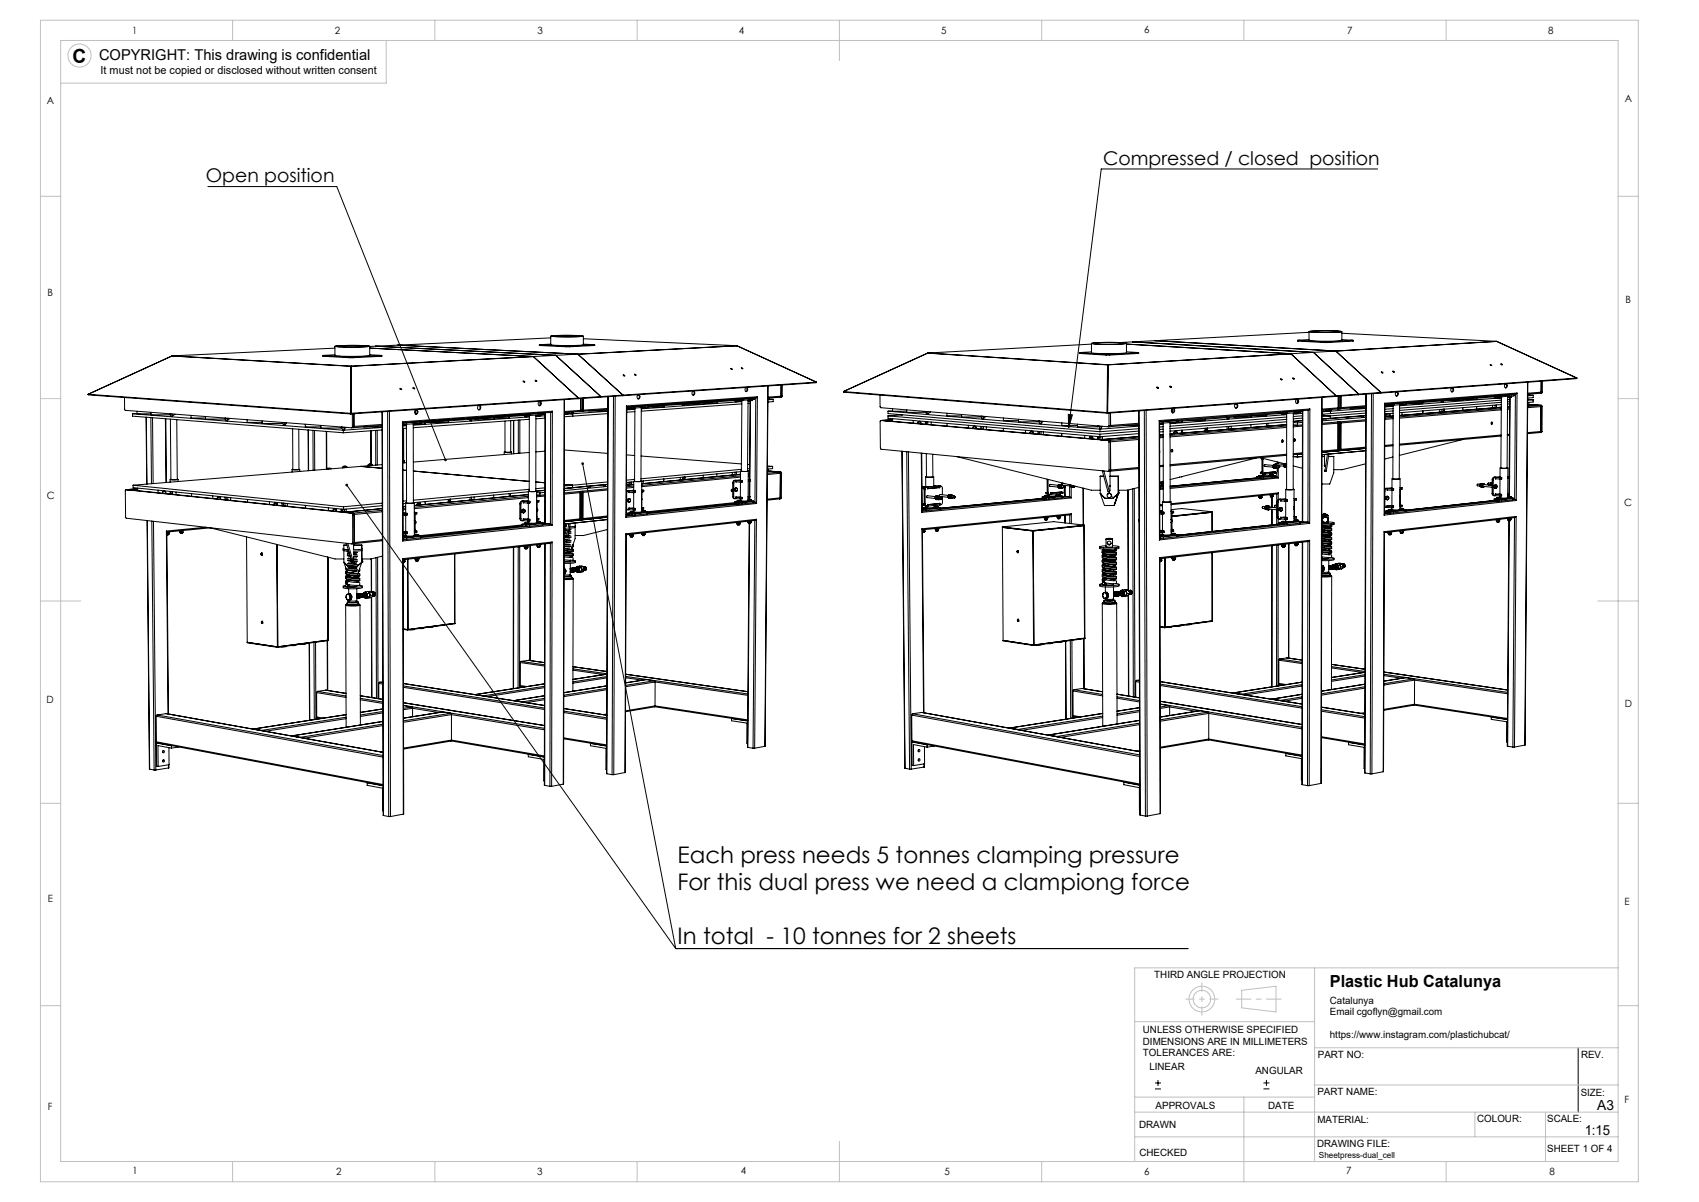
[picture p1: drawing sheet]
<svg xmlns="http://www.w3.org/2000/svg" width="420mm" height="297mm" viewBox="0 0 420 297" stroke-linecap="round" stroke-linejoin="round" font-family="sans-serif">
<defs><g id="words">
<g font-size="5.6">
<text x="167.5" y="213.2">Each press needs 5 tonnes clamping pressure</text>
<text x="167.5" y="219.8">For this dual press we need a clampiong force</text>
<text x="167.5" y="233.1">In total - 10 tonnes for 2 sheets</text>
</g>
<text font-size="4.8" x="17.9" y="15.5">C</text>
<g font-size="4.7">
<text x="272.7" y="40.7">Compressed / closed position</text>
<text x="50.9" y="45.1">Open position</text>
</g>
<text font-size="4.1" x="328.7" y="244">Plastic Hub Catalunya</text>
<text font-size="3.7" x="24.5" y="14.8">COPYRIGHT: This drawing is confidential</text>
<g font-size="3.4">
<text x="394.8" y="274.2">A3</text>
<text x="391.7" y="280.4">1:15</text>
</g>
<text font-size="2.7" x="24.9" y="18.4">It must not be copied or disclosed without written consent</text>
<g font-size="2.5">
<text x="32.7" y="8.3">1</text>
<text x="82.7" y="8.3">2</text>
<text x="132.9" y="8.3">3</text>
<text x="182.7" y="8.3">4</text>
<text x="232.7" y="8.3">5</text>
<text x="282.8" y="8.3">6</text>
<text x="333" y="8.4">7</text>
<text x="382.8" y="8.3">8</text>
<text x="11.6" y="25.7">A</text>
<text x="401.7" y="25.3">A</text>
<text x="11.8" y="73">B</text>
<text x="401.8" y="75">B</text>
<text x="11.6" y="123.2">C</text>
<text x="401.5" y="125">C</text>
<text x="11.5" y="173.7">D</text>
<text x="401.6" y="174.6">D</text>
<text x="11.8" y="223">E</text>
<text x="401.6" y="223.7">E</text>
<text x="285.3" y="241.8">THIRD ANGLE PROJECTION</text>
<text x="328.7" y="248">Catalunya</text>
<text x="328.7" y="250.8">Email cgoflyn@gmail.com</text>
<text x="282.5" y="255.3">UNLESS OTHERWISE SPECIFIED</text>
<text x="328.7" y="256.4">https://www.instagram.com/plastichubcat/</text>
<text x="282.5" y="258.1">DIMENSIONS ARE IN MILLIMETERS</text>
<text x="282.5" y="260.9">TOLERANCES ARE:</text>
<text x="325.8" y="261.3">PART NO:</text>
<text x="390.8" y="261.4">REV.</text>
<text x="284.1" y="264.5">LINEAR</text>
<text x="310.3" y="265.3">ANGULAR</text>
<text x="11.8" y="274.3">F</text>
<text x="285.7" y="274.1">APPROVALS</text>
<text x="313.5" y="274">DATE</text>
<text x="325.7" y="270.5">PART NAME:</text>
<text x="390.8" y="270.7">SIZE:</text>
<text x="401.6" y="272.7">F</text>
<text x="281.6" y="278.8">DRAWN</text>
<text x="325.7" y="277.5">MATERIAL:</text>
<text x="365.2" y="277.3">COLOUR:</text>
<text x="382.5" y="277.2">SCALE:</text>
<text x="281.7" y="285.5">CHECKED</text>
<text x="325.6" y="283.5">DRAWING FILE:</text>
<text x="382.5" y="284.8">SHEET 1 OF 4</text>
<text x="32.8" y="290.2">1</text>
<text x="83.1" y="290.3">2</text>
<text x="132.8" y="290.3">3</text>
<text x="183.1" y="290.2">4</text>
<text x="233.5" y="290.2">5</text>
<text x="282.9" y="290.3">6</text>
<text x="332.8" y="290.2">7</text>
<text x="383" y="290.3">8</text>
</g>
<text font-size="2.1" x="326" y="286.2">Sheetpress-dual_cell</text>
</g></defs>
<g fill="none" stroke="#000" stroke-width=".25">
<path d="M51.4 46.1h31.9l26.8 67.5M340.5 41.8h-68.3l-8 63.9M21.8 97.4l64.8 4.7M21.8 97.4l.1 .2 64.8 4.7M21.8 97.4h.1M30.8 98.2v2.9l.2 .3 55.9 4.3M42.5 88l44.3 2.5M42.5 88l-20.7 9.4M42.5 88h.1M42.6 87.9v.1M42.6 88h-.1M79.8 87.8l.2 .2"/>
<path d="M80 87.9l6.4 .3M80 87.9v.1M80 88l6.4 .4M80.3 87.8h.2zM82.8 85.6l4.5-.3 4.1 .2-4.6 .3zM82.8 86l-40.2 1.9M82.8 87.7l-3 .1 .2 .1M83 85.6l4.3-.2 3.9 .2-4.3 .2zM86.4 88.2h.8M86.4 88.2v.2M86.4 88.4h.8M86.7 88.2h.3z"/>
<path d="M86.8 90.5v.2M86.8 90.7l-.1 11.6M86.8 90.7l-.1-.2-.1 11.6M86.9 90.5l-.1 .2M86.9 90.5l-.1 11.6M87.2 88.2v.2M91.4 85.5v2.3l-4.2 .3-4.4-.2v-2.3M91.4 86l40.4 2.1M91.4 87.7l3 .1-.2 .1M92.9 85.5l44.5 2.3 11.1 10.2v.1M93.7 87.8h.2zM94.2 87.9l-7 .3"/>
<path d="M94.2 87.9v.1M94.2 88l-7 .4M94.4 87.8l-.2 .2M98.3 85.3l44.5 2.2 11.2 10.1M98.9 96l.4 .2zM98.9 96.1l.3 .2M102.1 95.8l.4 .2zM102.1 95.9l.3 .2M129.3 94.2l.4 .2zM129.4 94.3l.2 .1M131.8 88.1l-45 2.4M131.8 88.1h.1"/>
<path d="M131.8 88.1l11.2 10.3-.1 .1M132.3 94l.4 .2zM132.3 94.1l.3 .1M133.2 99.3a.44 .44 0 0 1 .6 .4 .44 .44 0 0 1-.7 .4zM133.3 85.2l.2 .2M133.4 99.2l.3 .5-.4 .5M133.5 99.2v1M133.5 85.4l6.5 .3M133.5 85.2v.2M133.5 85.2l6.5 .3M133.8 85.2h.2zM136.1 85l-2.8 .2h.2"/>
<path d="M136.2 83.5l-44.8 2.1M136.2 83v2.2l4 .2 4-.2v-2.1M136.2 83l3.9-.1 4.1 .2-4 .1zM136.3 83l3.8-.1 3.9 .1-4 .2zM139.5 98.7l-.3 95.1M140 85.7h.7M140 85.5h.7M140 85.5v.2M140.2 85.5h.3zM140.7 85.5v.2M142.9 98.5l-56.2 3.8M143.5 98.5v2.9l-.2 .3"/>
<path d="M143.8 98.5v2.9l-.2 .3M144.1 98.4v3l-.2 .2M144.2 85l2.8 .2h-.1M144.2 83.7l38 1.7M146.3 85.2h.3zM146.9 85.4l-6.2 .3M146.9 85.2l-6.2 .3M146.9 85.2v.2M147 85.2l-.1 .2M150.3 98l-.3 93.2M150.4 98l-.4 93.2M151.7 97.9l-.4 93.5"/>
<path d="M152.1 97.9l-.4 93.5M153.9 97.8l-11 .7M154 97.6l-67.2 4.5M154 97.6l-.1 .2M154 92.7l.5 .2zM154.1 92.8l.2 .1M156.8 92.5l.5 .2zM156.9 92.6l.2 .1M157.6 97.7a.42 .42 0 0 1 .6 .4 .42 .42 0 0 1-.6 .3zM157.8 97.5l.3 .5-.4 .6M168.5 99.9l.3 .3M168.8 99.9v.3"/>
<path d="M169.2 99.8v.4h-.4M169.4 99.8h.1M171.2 96.7a.41 .41 0 0 1 .5 .5 .41 .41 0 0 1-.6 .3zM171.4 96.6l.2 .5-.3 .5M174 99.5v.3h-4.6M177.3 99.3v.3h-3.3M180.6 91.1l.5 .1zM180.7 91.2l.2 .1M181.5 99l.3 .3M181.8 98.7l.2 .2M181.8 98.9v.4M182 98.9h.8"/>
<path d="M182 98.7v.2M182.2 98.9v.4h-.4M182.2 85.4l19.6 9M182.2 85.4h.1M182.2 85.4l-95.3 5.1M182.4 99.1l.1 .1M182.4 99.1h.1M182.4 98.9l-22.2 1.6M182.4 98.9v.2M182.4 98.9h.5M182.4 98.9h.1M182.5 99.2h.4"/>
<path d="M182.7 99.2h.2M182.7 99.2h-.2M182.8 98.9h.8M182.8 98.6v.3M182.9 98.9h-.2v.3M182.9 98.9h.1M183.1 99.1l-.2 .1M183.1 99.1v.1M183.1 98.9v.2M183.1 98.6h.5v.3M183.1 99.2h-.2M183.2 98.9l-.1 .3"/>
<path d="M183.3 90.9l.4 .2zM183.3 91l.2 .1M183.4 99.8l-24.9 1.8M183.4 99.2l-24.9 1.8M183.4 98.9l-.1 17.5M184.4 95.8a.44 .44 0 0 1 .4 .5 .44 .44 0 0 1-.5 .4l-.1-.5zM184.5 95.8l.2 .4-.3 .5M184.9 98.8l-.1 17.6h-1.7l1.4 .1 .8-.2M185.1 98.9l.2 .1M185.1 98.8v.1M185.1 98.9l.1 .1M185.2 99h.1"/>
<path d="M185.3 99h.4M185.4 99.6l-.5 .1M185.4 99.1h-.5M185.4 99l-.1 19.6M185.5 99h.2M185.5 99h-.2M185.5 98.8v.2M185.5 99l-.1 19.6M185.9 98.9l-.2 .1M185.9 98.9v.1M185.9 98.8v.1M185.9 99h-.2"/>
<path d="M185.9 98.7v.3M186.4 98.7l-2.8 .2M186.4 98.4h.1v.3h-.1zM186.8 98.3l-.2 25.8M186.9 98.3l-32 2.3M187.2 98l-.3 .3M187.2 98l-32.3 2.3M187.2 98l-.2 26.4M189.8 95.4l-.7 89M189.9 95.4l-.8 89M190.1 98.6l1 .1M190.1 98.4v.3h-.3"/>
<path d="M191.1 98.7v.5l-1.3 .1M191.1 98.7l-1.3 .1M193.1 95.1v2.8l-.2 .3M193.4 97.9l-.2 .2-3.4 .3M193.4 97.9l-3.6 .2M193.4 95.1v2.8M201.8 94.4h.1M201.8 94.4l-47.8 3.2M201.8 94.4v.2l-47.9 3.2M208.5 96.8l65.2 5.1M208.5 96.8l.1 .1 65.2 5.2M208.5 96.7h.1"/>
<path d="M217.5 97.6l.1 2.8 .1 .3 56.2 4.8M229.3 87.3l44.5 2.9M229.3 87.2l-20.8 9.6M229.3 87.2v.1M229.4 87.3l44.5 2.8M266.8 87.1l.2 .2M266.8 87.1h.2zM267 87.2l6.4 .4M267 87.2v.1M267 87.3l6.4 .4M267.3 87.1h.2zM269.8 85l-40.5 2.2"/>
<path d="M269.8 84.8l4.6-.2 4.1 .2-4.6 .3zM269.8 87l-2.8 .1M270 84.8l4.3-.2 4 .2-4.3 .3zM273.4 87.6h.9M273.4 87.6v.1M273.4 87.7h.9M273.8 87.5h.2zM273.8 90.2l-.1 11.7M273.8 90.2l.1 .1M273.9 90.1v.2M273.9 90.3l-.1 11.8M273.9 90.3v-.1l-.1 11.7"/>
<path d="M274.3 87.6v.1M276.8 84.6l8.7-.4 44.7 2.5 11.2 10.3-.1 .1M278.5 84.8v2.3l-4.3 .3-4.4-.2v-2.3M278.5 85l40.6 2.4M278.5 86.9l2.8 .2M280 84.5l44.7 2.6M280.8 87.1h.2zM281.3 87.2l.2-.1zM281.3 87.2l-7 .4M281.3 87.2v.1M281.3 87.3l-7 .4M281.5 87.1l-.2 .2"/>
<path d="M285.9 95.7l.5 .2zM286 95.8l.3 .1M289.2 95.4l.4 .3zM289.2 95.6l.3 .1M305.6 99.8l.2 .6-.3 .4M305.7 99.8a.51 .51 0 0 1 .3 .6 .51 .51 0 0 1-.7 .3l-.1-.5 .3-.4M316.5 93.6l.5 .2zM316.6 93.7l.2 .1M319.1 87.4h.1M319.1 87.4l11.2 10.4-.1 .1M319.5 93.4l.5 .2zM319.6 93.5l.2 .1"/>
<path d="M320.6 98.6l.3 .7-.3 .4M320.7 98.7v.9M320.7 98.6a.49 .49 0 0 1 .3 .7 .49 .49 0 0 1-.6 .3l-.1-.6 .3-.3M320.8 84.1l.1 .2M320.9 84.1v.2M320.9 84.1l6.5 .4M320.9 84.3l6.5 .3M321.2 84.1h.2zM323.6 83.9l-2.8 .2h.1M323.6 82.1l-38.1 2.1M323.6 81.9v2.2l4.1 .2 4-.2v-2.2M323.6 81.9l4-.2 4.1 .2-4 .3z"/>
<path d="M323.8 81.9l3.8-.2 4 .2-4.1 .2zM324.7 87.1l-50.8 3M324.7 87.1l11.2 10.3-.1 .1M326.7 98.2l-.2 95.4M326.8 98.2l-.3 95.4M327.4 84.6h.8M327.4 84.5h.8M327.4 84.5v.1M327.7 84.4h.2zM328.2 84.5v.1M330.8 97.9v2.9l-.2 .3M331.2 97.9v2.9l-.2 .2"/>
<path d="M331.5 97.8v2.9l-.2 .3M331.7 83.9l2.8 .2h-.1M331.7 82.3l38.3 2.1M333.9 84.1h.2zM334.4 84.3l-6.2 .3M334.4 84.1l-6.2 .4M334.4 84.1v.2M334.5 84.1l-.1 .2M337.6 97.4l-.2 93.6M337.7 97.4l-.3 93.6M339 97.3l-.3 93.9M339.5 97.3l-.4 93.9"/>
<path d="M341.5 91.9l.4 .2zM341.5 92l.3 .2M342.3 99.6l-.1 27.7M342.7 99.9l.2 .1M342.9 99.9v.1M343.7 99.8v.3M344 99.8h.6v.3M344.3 91.7l.4 .2zM344.4 91.9l.2 .1M345.3 96.8l.2 .6-.3 .5M345.4 96.8a.5 .5 0 0 1 .2 .6 .5 .5 0 0 1-.5 .4l-.2-.6 .3-.4M346 100l-.1 18.3"/>
<path d="M346.3 100v.1M346.7 99.9v.2M347.1 99.9v.2M347.5 99.9l-2.9 .2M347.5 99.5h.2v.4h-.2zM356.2 99.1l.2 .3M356.4 99.1v.3M356.8 99v.4h-.4M359 95.8l.2 .6-.3 .4M359.1 95.8a.5 .5 0 0 1 .2 .6 .5 .5 0 0 1-.5 .4l-.1-.6 .2-.4M361.6 98.7v.3h-3.9M365 98.4v.3h-3.4"/>
<path d="M368.4 90.1l.4 .2zM368.4 90.2l.2 .1M369.3 98.1l.3 .2M369.5 97.8l.2 .2M369.6 98v.3M369.7 98h.9M369.7 97.8v.2M370 98l-.1 .3h-.3M370 84.3l-45.3 2.8M370 84.3v.1M370 84.4l19.8 9M370 84.4h.1"/>
<path d="M370 84.4l-39.8 2.4M370.1 98.2l.2 .1M370.1 98v.2M370.1 98.3h.1M370.1 98l-22.4 1.7h4v-.3M370.1 98h.5h-.2v.3M370.1 98h.1M370.1 98.3h.2M370.3 98.3h.3M370.4 98.3h.2M370.4 98.3h-.1M370.6 98h.8"/>
<path d="M370.6 97.7v.3M370.8 98.3h-.2M370.8 98.3h.1M370.8 98v.3M370.9 98.3h-.3M370.9 98v.3M371 89.9l.4 .2zM371.1 90.1l.2 .1M371.1 100l-25.1 2M371.1 99.4l-25.1 2M371.1 98.9l-25.1 1.9M371.1 98.3l-25.1 2"/>
<path d="M371.1 98l-.1 17.6h1.6M371.4 97.7h-.5M371.4 97.7v.3M372.2 94.8l.2 .6-.2 .4M372.3 94.8a.49 .49 0 0 1 .3 .6 .49 .49 0 0 1-.6 .4l-.1-.6 .3-.4M372.7 97.9l-.1 17.8M372.9 98l.2 .1M372.9 98h.1M372.9 97.9v.1M373.1 98.1h.3M373.2 99.8h-.5M373.2 99.2l-.5 .1"/>
<path d="M373.2 98.7h-.5M373.2 98.1l-.5 .1M373.2 98.1l-.1 19.7M373.2 98l.2 .1M373.2 98l-.1 .1M373.2 97.9v.1M373.3 98.1l-.1 19.7M373.6 98l-.2 .1M373.6 98l.1 .1M373.6 97.8v.2M373.7 98.1h-.3M373.7 97.8v.3"/>
<path d="M374.2 97.8l-2.8 .2M374.2 97.5l-2.8 .2M374.2 97.5v.3M374.3 97.4l-.1 .1M374.3 97.4l-.1 .4M374.6 97.4l-.2 26M374.6 97.4l-32.3 2.5M375 97.1l-.4 .3M375 97.1l-32.7 2.5M375 97.1l-.2 26.6M377.6 94.4l-.7 89.7M377.7 98.7l1.3 .1"/>
<path d="M377.7 94.4l-.8 89.7M377.9 99.9l3.1 .2M377.9 99.4v.7M378 97.6l1 .1M378 97.4v.3h-.3M379 98.8v.5l-1.4 .1M379 98.8l-1.3 .1M379 97.7l-1.3 .1M379 97.7v.5l-1.3 .2M381 94.2v2.7l-.2 .3M381.3 96.9l-.2 .2-3.4 .3M381.3 96.9l-3.6 .3"/>
<path d="M381.3 94.2v2.7M389.8 93.4h.1M389.8 93.4l-116 8.5M389.8 93.4l-.1 .2-115.9 8.5M32.8 102.2v.6l52.1 4.1M32.8 102.2l52.1 4.1M32.9 119.9l52 5.3M32.9 119.9v.6l52 5.4M33.9 101.6v.6h3.4M33.9 102.2h-1.1M36.1 103.1l.2 16.5M36.2 103.1l.1 16.5"/>
<path d="M37.3 103.2l.1 16.3M37.3 101.9v.6h4.8M37.7 103.2l.2 16.3M40.9 103.5l.1 15.7M41 103.5l.1 15.7M42 118.5l.1 .6M42.1 102.2v.3M42.1 103.6l.1 14.9h.3h1.4l-.2-14.8M42.1 102.3l.1 .6h.3M42.1 102.5h.1M42.5 102.3v.6M43.3 102.3l-.8 .6"/>
<path d="M43.8 118.4l.2 .1h-2l.3-.1M44 118.5v.5M47.2 102.6v.7h3.6M50.8 102.9v.6h4.9M55.7 103.3v.2M55.8 103.3v.7h.4M55.8 103.4l-.1 .1M56.2 103.3v.7M56.8 103.4l-.6 .6M61.1 103.7v.7h3.7M64.8 104v.6h4.9M69.7 104.4v.2"/>
<path d="M69.9 104.4l-.2 .2M69.9 104.4h.1M70 104.4v.7h.4M70.4 104.4v.7M70.9 104.5l-.5 .6M72.2 116v.6M72.3 105.9l.1 10.1 .3 .1 1.2-.1v-9.9M73.9 115.9l.2 .1h-1.9h.2M74.1 116v.5M75.5 104.8v.7h3.8M76.2 106.2v10.1M76.2 106.3l.1 10"/>
<path d="M77.4 106.3v9.9M77.8 106.4v9.8M79.3 105.1v.7h5.1M80.7 106.6v9.3M80.7 106.6l.1 9.3M81 115.7h.6zM81.1 115.8v.1M81.7 115.8h-.6M81.7 115.8v.1M81.9 115.7l-1.2 .1h.4M81.9 115.7l-.2 .1M81.9 115.7v.1"/>
<path d="M84.4 105.5v.3M84.5 105.5l-.1 .3M84.7 115.4l.3 .1M84.7 115.4v.2M84.7 105.5v.7h.4M84.9 106.3v.6M84.9 115.2h.6zM84.9 115.2l.1 .2M84.9 115.4h-.2M85 115.5v.1M85.1 105.6v.6M85.5 105.6l-.4 .6"/>
<path d="M85.5 115.2v.2h-.5M85.5 115.4h.3M85.6 115.5h-.6M85.6 115.5h.1M85.7 119.9l81.3 114.5M85.8 115.4l-.2 .1M85.8 115.4v.1M86.6 102.1l.1 .2M86.8 102.1l-.1 .2M87.1 102.3v3.1M87.1 105.4l-.2 .3M87.5 102.2v3.2l-.2 .3"/>
<path d="M89.9 105.5h4.5M91 114.9l.4 .1M91 114.9v.2M91.2 114.7v.2M91.2 114.9h-.2M91.2 114.7h.6zM91.4 115v.1M91.7 106.4v8.3M91.7 106.4l.1 8.5M91.8 114.9h-.6M91.8 114.9h.3M91.9 114.9l-.5 .1"/>
<path d="M91.9 114.9v.1M92.1 114.9h-.2M92.1 114.9v.1M92.9 106.4v8.5M93.2 106.3l.1 8.6M94.4 101.8l.4 99.7M94.4 104.9l-7.3 .5M94.4 105.2l-7.5 .5M94.4 105.6l-9.5 .7M94.4 106.2l-9.5 .7M94.5 114.8l-5.3 .4M94.5 115.7l-5.3-.5-56.3 4.7"/>
<path d="M94.5 101.8l.3 99.7M95.8 101.7l.3 100.1M96.3 101.6l.2 100.2M99.5 104.2l.1 29.5M99.6 104.8h.1M99.7 105.1h.1M99.6 113.9h.4h-.4M99.6 116.2h.9M99.8 105.9v8M99.9 104.8v.3M99.9 105.1h-.2M99.9 105.1h.1"/>
<path d="M100 113.9v.4M100 105.1h-.3M100 105.1h.1M100.1 104.8l-.1 .3M100.5 105.2h-.9M100.5 105.8l-.9 .1M100.5 104.5h-.6M100.5 104.5v19.8M100.5 114.3l-.9 .1M102.2 104.7v19.6M102.2 104.8h.4M102.2 116.4l28.6 2.5"/>
<path d="M102.6 104.7v.1M102.6 104.8l.2 .1M102.6 101.4a.47 .47 0 0 1 .7 .4 .47 .47 0 0 1-.7 .4l-.1-.4zM102.9 101.2l.3 .5-.4 .6-.1-1M103 104.7v.2M103 104.9h.2M103 104.9h-.2M103.2 104.9h-.4M103.4 104.6v.2M103.4 104.8l-.2 .1M103.4 104.8h1.7M103.9 104.2l-3.4 .3"/>
<path d="M103.9 104.2v.4M103.9 104.6l-4.3 .2M104.1 104.2h-.2M104.1 104.2v.4h-.2M105.1 104.4v.4M105.2 104.4l-.1 .4M105.6 104.4h5.2M110.9 104l-.1 .4M110.9 104.3l-.1 .1M116.2 103.6v.4h.4M116.6 103.6v.4M118.2 100.3a.45 .45 0 0 1 .6 .5 .45 .45 0 0 1-.7 .3z"/>
<path d="M118.4 100.2l.3 .5-.4 .6M122.1 103.2v.4l-4.9-.1M124.6 111.7v.6M124.6 111.7h1.8zM124.8 104v7.7M125.9 102.9v.4h-3.8M126.3 103.9l-.1 7.8M126.4 111.7v.5M126.9 103.9v8.2M127 103.9v8.2M128.1 103.8v8.2M128.5 103.8v8.2"/>
<path d="M129.2 102.6l-.2-.2-24.9 1.8M129.2 102.4v.2M129.2 102.6l.9 .1M129.6 102.9h.2M129.6 102.9h.1M129.6 102.6v.3M129.6 102.7l-25.5 1.8M129.6 102.6l.4 .1M129.7 102.9h.1M129.7 102.6l.5 .1h-.2M129.7 102.6h-.1M129.7 102.6h.1"/>
<path d="M129.8 102.9l.4 .1M130 102.9l.2 .1M130 102.9h-.2M130 102.7v.2M130.1 102.7h.9M130.1 102.3v.4M130.4 102.9l-.2 .1M130.4 102.9h.1M130.4 102.7v.2M130.5 102.9l-.3 .1M130.5 102.7v.2M130.8 111.8l-28.6 2.4"/>
<path d="M130.8 103.6l-28.6 2.1M130.8 103l-28.6 2.1M130.8 102.7v18.7M131 102.3h-.6M131 102.3v.4M132.5 119.1l2.2 .2M132.5 102.6v18.8M132.8 102.7h.2M132.8 102.7h.1M132.8 102.5v.2M133 102.7h.3M133.1 102.7h.2"/>
<path d="M133.1 102.7h-.1M133.1 102.5v.2M133.6 102.7h-.3M133.6 102.7h.1M133.6 102.5v.2M133.7 102.5l-.1 .2M134.1 102.4l-3.1 .3M134.1 102.1l-3.1 .2M134.1 102.1v.3M134.3 102l-.2 .1M134.3 102v.4h-.2M134.7 111.5l-2.2 .2"/>
<path d="M134.7 103.3l-2.2 .2M134.7 102.7l-2.2 .2M134.7 102.3h-.4M134.7 102v27.3M134.8 102v27.3M136.1 101.9v27.6M136.1 101.9l-36.5 2.6M136.5 101.6l-.4 .3M136.5 101.6l-37 2.6M136.5 101.6v28.2M139.5 111.2l10.7 .8M140.7 101.9h-.2v.3h-1"/>
<path d="M141.2 101.8l.2 .4M141.4 101.8v.4M141.5 119.9l-2-.2 2 .2M141.5 119.9v.6M141.6 102.2h-1.1h1.1M141.6 102.2l-2.1 .2M141.6 102.2v.6M141.7 101.8v.4h-.3M144 114.6l23 119.8M145.5 101.5h4.7M150.2 119.7l-10.7 1M150.2 119.1l-10.7 1"/>
<path d="M150.2 102.2l-10.7 .8M150.2 101.6l-8.6 .6M150.3 101.2l-10.8 .8M150.3 100.9l-10.8 .8M154.9 100.3l-.2 27.5M154.9 112.4l2 .2M155.1 100.8l.2 .4M155.2 100.6l.2 .1M155.3 119.2v.6M155.3 100.8v.4M155.4 100.7l.9 .1M155.4 100.5v.2"/>
<path d="M155.6 119.1v.7M155.7 100.8v.4h-.4M155.8 101l.2 .1M155.8 100.8l-.9 .1M155.8 100.8v.2M155.9 101v.1M155.9 100.8h.5h-.2v.2M155.9 100.8h.1M155.9 101.1h.1M155.9 119.7v.1M155.9 119.1v.6M156 101.1h.4"/>
<path d="M156.1 119.1v.7M156.2 101l.2 .1M156.2 101l-.2 .1M156.3 100.8h.8M156.3 100.5v.3M156.6 101l-.2 .1M156.6 101v.1M156.6 100.5l.5-.1v.4M156.6 100.8v.2M156.6 101.1h-.2M156.7 119.7l-1.8 .2M156.7 119l-1.8 .2"/>
<path d="M156.7 118.9v2.3l.3 .2M156.7 100.9h.2M156.7 100.8l-.1 .3M156.9 118.9h-.2h1.9h-.2M156.9 118.5l-2 .1M156.9 101.7l-2 .2M156.9 101.1l-2 .2M156.9 100.8v18.1M158.5 112.7l24.8 1.9M158.5 100.7l-.1 18.2M158.7 118.9l-.1 7.6h-1.9l-.1-.5M158.9 100.8l.1 .1"/>
<path d="M158.9 100.7v.1M159 118.8v.7M159.1 100.9h-.6M159.2 100.8l.2 .1M159.2 100.8l-.2 .1M159.2 100.6v.2M159.4 100.9h-.4M159.6 100.8l-.2 .1M159.6 100.8h.1M159.6 100.6v.2M160.1 100.6l-3 .2M160.2 100.2l-.1 .4"/>
<path d="M160.2 100.6h-.1M160.2 100.2v.4M164.1 118.3v.7M164.2 100.2l-.1 .3h-3.9M168.2 118v.6M168.7 117.9v.7M169.1 117.9v.6M169.1 117.9l.1 .6M169.3 117.9l-.1 .4v-.4M169.3 117.8v.7M173.9 117.4l-.1 .7M177.2 117.1v.6"/>
<path d="M181 116.7v.7M181.1 119.3h.3M181.1 119.3v3.4M181.4 119.3v3.4M181.5 118.7l-.4 .6M181.5 118.7h.3M181.7 118.7l1.3 .1M181.7 116.7v.6M181.8 118.7l-.4 .6M181.8 118.7h.2v.4M181.9 119l1.1 .1M182 116.6v.7"/>
<path d="M183 118.8v.3M183 119.1v3.7l.4 .1M183 118.6l-1.5 .1M183.1 117.9l-24.5 2.3M183.1 117.6l-24.5 2.3M183.1 117.2l-24.5 2.3M183.1 116.5l-24.9 2.5-1.3-.1M183.1 116.4l-.1 2.3 .4 .1M183.3 116l-24.9 2.3M183.4 119.1h-.4M183.4 118.8h-.4M183.4 118.8v.3"/>
<path d="M183.5 118.7l-.1 .4M184.8 114.8h.5M185 118.5l.4 .1M185 116.4l-.1 7.4M185.3 118.9l-.1 3.8M185.3 117.7h-.3M185.3 117.4h-.3M185.3 117h-.3M185.3 115.8h-.5M185.4 118.9l-.1 3.8M185.4 118.9h-.4M185.4 118.6h-.4"/>
<path d="M185.4 118.6v.3M189.7 115.1l1.3 .1M189.9 116.4l3 .4v6.2l-.2 .3M189.9 116.4l3.1 .2M189.9 115.9v.6M190.5 116.5l-.8 .1M191 115.2l-1.3 .2M191 115.2v.6l-1.3 .1M193 116.6l.2 .3M193 116.6l-3.3 .3M193.2 116.9l-3.5 .3M193.2 116.9v6.1"/>
<path d="M218.1 103.9l56.2 4.9 .2 .4v6.9l-.1 .3M219.5 102.8v.6l52.4 4.5M219.5 102.8l52.4 4.5M219.5 101.6v.6l52.4 4.5M219.5 101.6l52.4 4.4M220.6 103.5l.1 .6M220.6 101l.1 .6h3.4M220.6 103.7l-2.9 .2M220.7 104h-.7M220.7 101.5l-1.2 .1M222.9 102.5h.1M223 111.5l.7 78.3"/>
<path d="M223.2 102.5l-3.7 .3M224.1 101.3v.6h4.8M224.1 111.6l.8 78.4M224.6 111.7l.7 78.3M225.8 103.9v.7M226.9 104.7a.42 .42 0 0 1 .4-.6 .42 .42 0 0 1 .3 .6M226.9 104.7a.36 .36 0 0 1 .4-.5 .36 .36 0 0 1 .3 .5M227.3 104.2l.3 .3M227.7 112l.2 14.6M227.9 112v14.6M228.8 104.2v.6M228.8 117.8v2.4"/>
<path d="M228.9 101.7v.2M229 112.1v5.8M229 104.2v.6M229 101.7v.6h.4M229 101.8l-.1 .1M229.4 104.2v.7M229.4 101.7v.6M230 101.8l-.6 .5M230.2 104.3v.6M230.6 112.2v5.6M230.6 117.8h.2h-2h1.8M230.8 117.8v2.3l-2.6 .2"/>
<path d="M234.1 104.6v.7M234.1 102.1v.7h3.6M236.5 112.8l33.3 8.3h2.2M237.7 102.4v.6h4.9M239.4 105.1v.7M240.5 105.9a.43 .43 0 0 1 .5-.6 .43 .43 0 0 1 .3 .6M240.6 105.9a.37 .37 0 0 1 .4-.5 .37 .37 0 0 1 .2 .5M240.9 105.4l.4 .3M242.4 105.3v.7M242.6 102.8v.2M242.6 103l.1-.2 .1 .7h.3M242.7 105.4v.6"/>
<path d="M243.1 105.4v.7M243.1 102.9v.6M243.7 102.9l-.6 .6M243.8 105.5v.6M248 105.8v.7M248 103.3v.6h3.8M251.8 103.6v.6h4.9M253.5 106.3v.7M254.6 107.1a.43 .43 0 0 1 .5-.6 .43 .43 0 0 1 .3 .7M254.7 107.1a.37 .37 0 0 1 .4-.5 .37 .37 0 0 1 .3 .6M255 106.6l.4 .3M256.6 106.6v.7"/>
<path d="M256.7 104v.2M256.9 104l-.2 .2M256.9 106.6v.7M257 106.6v.7M257 104v.7h.4M257.4 106.6v.7M257.4 104.1v.6M257.8 104.1l-.4 .6M257.9 106.7v.7M258.9 118.4v3.2M259.1 118.5v3.2M259.6 119.7l2 .2"/>
<path d="M259.7 119.7l-.3 .2 .2 .3M261.7 120h.5M261.7 120v.4M262 119.7a.46 .46 0 0 0-.5 .4 .46 .46 0 0 0 .4 .5M262.1 119.8a.42 .42 0 0 0-.5 .3 .42 .42 0 0 0 .4 .5M262.2 119.8l-.5 .2M262.2 119.8l-.2 .2-.1 .4 .2 .1M262.2 119.8h.1M262.2 119.8h.3M262.2 119.8l-.3 .2 .2 .5M262.4 119.9l-.1 .3M262.4 119.9l-.2 .1"/>
<path d="M262.4 107.1v.7M262.5 107.1v.7M262.5 104.5v.7h3.9M262.5 119.8l-.1 .1M262.5 119.8l.2 .1M262.6 119.4l.6 .1M262.6 119.9l1.9 .2M262.7 119.9h-.3M262.7 119.9l.1 .1zM262.7 119.4l-.2 .1-.1 .3M263.1 119.5h.1M263.1 119.9v.2"/>
<path d="M263.2 119.9v.2M263.3 119.9v.2M264.1 102.4l1 .1-.9 3.2zM264.5 119.8l.3 .5M264.6 119.8l.1 .4 .3 .1M264.7 119.8v.3M264.9 119.9l.1 .1M264.9 119.9l.1 .3M264.9 119.9v.3M266.4 104.8v.7h5M268.1 107.6v.7M269.3 108.4a.44 .44 0 0 1 .5-.6 .44 .44 0 0 1 .3 .7"/>
<path d="M269.4 108.4a.38 .38 0 0 1 .4-.5 .38 .38 0 0 1 .3 .5M269.6 107.9l.2 .3h.3M271.3 107.9v.7M271.4 105.2v.3M271.5 105.2l-.1 .3M271.5 107.9v.7M271.8 107.9v.7M271.8 105.3v.6h.4M271.9 107.3v.6M271.9 106v.7M272 117.7v4.2M272 117.7h.9"/>
<path d="M272 117.7h.1M272.2 105.3v.6M272.5 105.3l-.3 .6M272.5 116.3l1.4 5.3h.4M272.5 107.9v.7M272.9 116.4l1.4 5.2M273.7 101.9l.1 .2M273.8 101.9v.2M273.9 108.9l.2 .3M273.9 108.9l-56.1-5-.2 .2v6.6l.2 .3 56.2 5.5M274.1 109.2l.1 7M274.1 102.1l.1 3.1"/>
<path d="M274.2 105.2l-.3 .3M274.2 116.2l-.2 .3M274.4 116.4v3.7M274.4 117.7h.1M274.4 120v.1M274.5 102v3.1l-.2 .3M276.4 117.7v4.2M276.4 117.7h.1M276.4 117.7h-2M277.8 105.2h3.7M281.5 101.5l.4 99.9M281.5 104.6l-7.3 .6"/>
<path d="M281.5 104.9l-7.5 .6M281.5 105.3l-9.6 .7M281.5 105.9l-9.6 .8M281.5 106.5l-9.6 .8M281.5 107.1l-9.6 .8M281.5 107.9l-9.4 .7v-.7M281.5 108.2l-7.6 .7M281.5 108.6l-7.4 .6M281.5 115.5l-7.3 .7M281.5 115.8l-7.5 .7M281.6 101.5l.3 99.9M282.9 101.4l.3 100.2"/>
<path d="M283.3 101.4l.3 100.2M286.6 103.9v29.5M286.7 104.5h.1M286.8 104.8h.1M286.7 111.4v.4M286.9 104.2h.6v19.8l.5 .1 1.3-.1-.1-19.6M287 104.5v.3M287 104.8h-.2M287 104.8h.1M287.1 104.8h-.3M287.1 104.5v.3M287.2 119.6v.4"/>
<path d="M287.3 119.8v.3h.3M287.3 120h-.1M287.4 119.8h.1M287.4 119.8h-.1M287.5 119.8h.1M287.5 119.8h-.2M287.5 104.8l-.8 .1M287.5 105.4l-.8 .1M287.5 106l-.8 .1M287.5 106.7h-.8M287.5 107.4l-.8 .1M287.5 107.7l-.8 .1"/>
<path d="M287.5 108.1l-.8 .1M287.6 115h-.9M287.6 115.2l-.9 .1M287.6 118.9l-.9 .2M287.6 119.2l-.9 .1M287.6 119.5l-.9 .1M287.6 119.8h-.2M289.6 104.4l.1 .1M289.7 111l.1 .3-.2 .3M289.7 104.5l.2 .1M289.7 104.5h.1M290 100.9l.2 .6-.3 .5"/>
<path d="M290.1 100.9a.52 .52 0 0 1 .3 .7 .52 .52 0 0 1-.7 .2l-.1-.5 .3-.4-.1 1.1M290.1 104.3v.2M290.1 104.5l.2 .1M290.1 104.5l-.2 .1M290.3 104.6h-.4M290.4 106.7l.2 .2 .4-.1M290.5 104.5l-.2 .1M290.5 104.4h1.7M290.5 104.3v.2M291 107.1a.37 .37 0 0 0-.4-.5 .37 .37 0 0 0-.3 .6M291 103.9h.1v.3l-.1 .1zM291 104.3l-4.3 .2"/>
<path d="M291 107.1a.43 .43 0 0 0-.4-.6 .43 .43 0 0 0-.4 .7M291.5 117.9h.1M291.6 117.9h-.1M292.2 106.3v.7M292.2 117.8h-.1M292.2 104v.4M292.3 104l-.1 .4M293.6 103.9h4.4M297.9 105.8v.7M298 103.6v.3M298.4 105.8v.7M298.4 105.8v.5z"/>
<path d="M303.3 105.4v.7M303.7 105.4v.7M303.7 103.1v.4h-.3v-.3M304.4 105.3v.7M309.2 104.9v.7M309.3 102.7v.3h-4.3M310.5 113.2l-21.2 5.3M310.7 118.2h.5zM310.7 118.1h.1M310.7 117.8v.3M310.7 118.1l-21.4 2M310.8 117.8l.8 .1"/>
<path d="M310.8 117.8v.3M310.8 118.1l.8 .1M311.2 117.7l-.5 .1h.1M311.2 117.6v.2M311.2 117.8h.3M311.2 117.8h.7M311.3 117.5h.6M311.3 117.5h.1M311.3 117.5l-.1 .1M311.3 117.5l.4 .1M311.3 117.5l.2 .1M311.5 117.6v.2"/>
<path d="M311.5 113.1l6.6 1.6M311.6 116.7v.3l.6 .1M311.6 116.7h.4M311.6 113.1h.1M311.6 118.2h.7M311.6 117.9h.7M311.6 117.9v.3M311.7 117.6h-.2M311.7 117.6h.2M311.8 118.2l-22.5 2.2M311.9 117.8h-.4M311.9 117.6v.2"/>
<path d="M311.9 117.5l-.2 .1M311.9 117.5v.1M311.9 117.5v.3M311.9 117.8h.1M312 116.6l.1 .5 .4 .1M312 116.6l.2 .1M312 116.7h-.4M312 113.5v3.1M312 113.5h.2M312 113.2v.3M312.2 113.5v3.2M312.2 113.3v.2"/>
<path d="M312.3 117.5v.2h.7h.7v-.2M312.3 117.6h-.3M312.3 117.9v.3M312.6 115.2l2 .2M312.6 114.8l2.1 .2M312.7 116.8v.1M312.7 114.8l-.2 .2 .2 .2M313.1 104.6v.7M313.1 102.4v.4h-3.8M313.4 104.6v.7M313.9 117v.5h-.7h-1.1v-.4M314 117.4l-.1 .1"/>
<path d="M314 117.3l.1 .2M314 117.5l.1 .1M314 117.5h.1M314.1 117.2l.6 .1M314.1 117.2v.1M314.1 117.2l-.1 .1M314.1 117.3h.4M314.1 117.3h.2M314.1 117.3h-.1M314.1 117.5h.2M314.3 117.3v.2M314.4 117v.2"/>
<path d="M314.5 117.3h-.2M314.5 117.3h.2M314.5 117v.2M314.7 117.5l.6 .1h-.2M314.7 117.5h-.4M314.7 117.3v.2M314.7 117.3h-.2M314.7 117.3h.1M314.8 115.5h.5M314.8 115.5l.2 .1M314.8 115.1h.5M314.8 115.1v.4"/>
<path d="M314.8 117.3l-.1 .2-.6 .1M315 114.8l-.2 .3M315 115.3l.1 .1M315 115.3l.3-.4-.3 .6 .3 .2M315 115.3l.3 .4M315.1 116.6l.1 .1M315.1 116.6h.1M315.1 117.9l-2.8 .3M315.1 117.6l-2.8 .3M315.1 117.6v.3M315.2 116.6v.3M315.2 116.6l-2.4 .2v.3"/>
<path d="M315.3 114.6l2 .2M315.3 117.6v.3h-.2M315.3 117.8h.3M315.3 115.5l.2 .1M315.3 115.1v.2M315.3 115.3l.2 .3M315.3 115.3v.2M315.4 114.6l-.3 .2a.45 .45 0 0 0-.4 .4 .45 .45 0 0 0 .4 .4M315.5 115.6l.1 .1M315.5 115l-.2 .3M315.5 115l-.2 .1M315.6 114.9l-.6-.1a.46 .46 0 0 0-.4 .4 .46 .46 0 0 0 .3 .5h.7"/>
<path d="M315.6 114.9l-.1 .1M315.6 114.9l.1 .1M315.6 117.8l.4 .3M315.6 117.8l-.3 .1M315.6 116.7v1.1M315.7 115.6h-.2M315.7 115.6l-.1 .1M315.7 115h-.2M315.7 115l.1 .1M315.7 115.5v1l-.3 .4-2.9 .2-.3-.4M315.7 114.1v.5M315.7 115.6h.1"/>
<path d="M315.8 115l1.5 .2M315.8 115.1h.1M316 118.1l-26.7 2.6M316 115.5v2.6M316 115.1h.1M316 114.2v.4M316.2 115.1h-.6l-.2 .2 .2 .2 .6 .1M316.3 101.9l.1 .2M316.3 115.4h.1M316.3 115.3a.19 .19 0 0 0-.2-.1 .19 .19 0 0 0-.1 .2 .19 .19 0 0 0 .2 .2l.1-.2M316.3 115.3h.1M316.4 102.1l.9 .1"/>
<path d="M316.4 101.9v.2M316.9 102.4h.1M316.9 102.1v.3M316.9 102.1l.3 .1M316.9 102.1l-25.8 2M316.9 102.1h.1M316.9 102.1l.4 .1h-.1M317 108.7l.1 .3-.2 .3M317 102.4h.4M317.2 102.4h.2M317.2 102.4h-.2M317.2 102.2v.2"/>
<path d="M317.3 102.2h.9M317.3 101.8v.4M317.4 115.2l.6 .1M317.4 115.2l.5 .2M317.4 114.8l.6 .1M317.4 114.8v.4M317.6 101.8h.6v.4M317.6 102.2v.2M317.6 102.4h-.2M317.6 102.4h.1M317.6 114.6l-.2 .2M317.7 102.4h-.3"/>
<path d="M317.7 115v.1M317.7 115.4l-.3-.2 .1-.6a.43 .43 0 0 0-.2 .4 .43 .43 0 0 0 .3 .4M317.7 102.2v.2M317.8 114.7h.1M317.8 114.7l-.1 .5 .4 .2M317.8 114.7l-.1 .5 .2 .2M317.9 114.7h-.1M317.9 115.4h.1M318 115.3h.1M318 114.9v.2M318 115.1l.1 .2M318 115.1v.2"/>
<path d="M318.1 112.5l-28.8 2.6M318.1 112.2l-28.8 2.6M318.1 105.6l-28.9 2.4M318.1 105.3l-28.9 2.3M318.1 104.9l-28.9 2.4M318.1 104.2l-28.9 2.3M318.1 103.6l-28.9 2.3M318.1 103l-28.9 2.3M318.1 102.4l-28.9 2.3M318.1 102.2l-.1 18.8M319.7 115.1l2.3 .6M319.7 112.8l1 .1"/>
<path d="M319.7 105l1 .1M319.7 104.4l1 .1M319.7 102v19M320 108.5l.1 .2-.2 .3M320 102.1l.2 .1M320 102v.1M320.1 102.1v.1M320.1 102.2h.1M320.2 102.2h.4M320.4 102.2h.2M320.4 102.2h-.2M320.4 102v.2"/>
<path d="M320.5 105.1h-.8M320.5 112.3h.2v.6M320.7 104.5v.6M320.8 102v.2M320.8 102.2h-.2M320.8 102.2h.1M320.9 102.2h-.3M320.9 101.9v.3M321.3 101.9l-3.1 .3M321.5 101.5h-.2v.4M321.5 101.5v.4h-.2M322 112.8l-1.3 .1"/>
<path d="M322 112.2l-2.3 .2M322 111.9l-2.3 .2M322 105.3l-2.3 .2M322 105l-1.3 .1M322 104.4l-1.3 .1M322 104l-2.3 .2M322 103.9l-2.3 .2M322 103.3l-2.3 .2M322 102.7l-2.3 .2M322 102.1l-2.3 .2M322 101.7l-.5 .1M322 101.5l-.1 27.4"/>
<path d="M322.1 101.5l-.1 27.4M323.4 101.4l-.1 27.6M323.4 101.4l-36.7 2.8M323.8 101.1l-.4 .3M323.8 101.1l-37.2 2.8M323.8 101.1v28.2M326.8 112.8h.6M326.8 103.8h.1h-.1M327.4 115l.1 .1M327.4 112.8h.1M327.4 115v.1M327.4 112.3v2.8"/>
<path d="M327.4 115h.1M327.4 116.2l.1 .2M327.4 115.1h.1M327.7 103.4v.1M327.8 101.3v.3h-1M328 103.4v.1M328.1 112.2l-.6 4.2M328.4 112.8h1.3M328.5 103.4v.1M328.5 112.2l-.6 4.2h-.4M328.6 101.2l.1 .3M328.7 103.4h.1"/>
<path d="M328.7 101.2v.3M328.9 103.4l-2.1 .1M328.9 103.4h.1M328.9 102.8l-2.1-.2 2.1 .2M328.9 102.8v.6M328.9 101.6l-1.1-.1 1.1 .1M328.9 101.6l-2.1 .2M328.9 101.6v.6M329 103.3v.1M329 101.2v.3h-.3M329.7 112.8h.1M329.7 112.8v4l-1 2.8h-1.9"/>
<path d="M330.7 104.3l.1 .3v6.5l-.2 .3M331 104.2l.1 .3v6.6M331.1 111.1l-.2 .2M331.3 104.2l.2 .3-.1 6.5-.1 .3M332.7 103.3h.6zM333.7 100.8h3.9M336.6 103h.5zM337.6 114.6l-5.8 1.5h-2.1M337.6 111.4l-10.8 1M337.6 110.7l-10.8 1.1M337.6 110.5l-10.8 1M337.6 104l-10.8 .9"/>
<path d="M337.6 103.7l-10.8 .9M337.6 103.1l-10.8 .9M337.6 102.7l-8.7 .7M337.6 102.7l-10.8 .9M337.6 102.1l-10.8 .8M337.6 101.5l-10.8 .9M337.6 100.9l-8.7 .7M337.6 100.5l-10.8 .9M337.6 100.3l-10.8 .8M342.4 102.3v.6M342.6 100.1l.2 .3M342.8 102.2v.7"/>
<path d="M342.8 100.1v.3M342.9 100l.8 .1M343.1 102.2v.7M343.1 100.1v.3h-.3M343.3 100.3l.1 .1M343.3 100.3h.1M343.3 100.1h.1M343.3 100.1v.2M343.3 100.3v.1M343.3 100.1l-1 .1M343.3 100.4h.1M343.4 100.4h.4"/>
<path d="M343.4 100.1h.4M343.5 102.2v.7M343.6 100.4h.2M343.6 100.4h-.2M343.7 102.2v.6M343.7 100.1h.9M343.8 100.1h-.2v.3M344 100.3l-.2 .1M344 100.3l.1 .1M344 100.1v.2M344.1 100.4h-.3M344.1 100.4v-.3h.3l-.1 18.2"/>
<path d="M344.1 118.3v2.3l.3 .2M344.3 118.2l-.2 .1h2h-.2M344.3 118.3h1.6M344.3 112.9l-2 .5M344.3 110.1l-2 .2M344.3 109.9l-2 .2M344.4 103.5l-2.1 .1M344.4 103.1l-2.1 .2M344.4 102.8l-2.1 .2M344.4 102.1l-2.1 .2M344.4 101.5l-2.1 .2M344.4 101l-2.1 .1"/>
<path d="M344.4 100.4l-2.1 .1M346 100.1h.3M346.1 118.3v7.6M346.3 100.1h.2M346.3 100.1h.1M346.6 101.9v.7M346.7 100.1h.2M346.7 100.1h-.2M346.9 100.1h-.4M347 100.1h-.1M347.1 100.1h-.1M347.1 100.1h-.2"/>
<path d="M351.7 101.5v.7M355.9 101.2v.7M356.4 101.1v.7M356.8 101.1v.7M356.9 101.1v.7M356.9 101.1l.1 .6zM357.1 101.1l-.1 .7M361.6 100.7v.7M361.7 108.6l-15.8 3.9M365 100.5v.6M365.2 119.7v.2M365.2 119.7h.1"/>
<path d="M365.8 119.7l.6 .1M365.8 119.7v.4M365.8 119.7l-.5-.1-.1 .2 .1 .3h.5M366.1 119.7l.2-.2-.2 .7 .3 .2-.3-.2zM366.1 120v.1M366.2 119.6v.1M366.4 119.8h.1M366.6 119.5h-.6l-.2 .2M366.7 119.7l2.2 .2M366.7 119.7h.1M366.8 119.5a.46 .46 0 0 0-.4 .4 .46 .46 0 0 0 .3 .5M366.8 119.7l-.2 .2 .2 .3"/>
<path d="M367 119.8v-.1a.4 .4 0 0 0-.6 .2 .4 .4 0 0 0 .3 .5l.3-.2M367.8 119.6v.1M367.8 119.5v.1M367.8 119.4v.1M368.4 119.9h.1M368.4 119.4l.3 .1M368.4 119.4v.5M368.5 119.4l-.6-.1-.1 .2 .1 .3h.5M368.7 104.4a.22 .22 0 0 1 .3 0 .22 .22 0 0 1-.1 .3 .22 .22 0 0 1-.3-.1zM368.7 119.5l.1 .4M368.7 119.7v.1M368.7 104.3v.5"/>
<path d="M368.8 119.9h.1M368.8 119.5v.4M368.8 119.5h.1M368.9 119.3l-.1 .1M368.9 119.3l-.2 .2M368.9 119.3l-.1 .2M368.9 119.3h.1M368.9 119.2l-.5 .2M368.9 118.5l.2 .1M368.9 118.5v3.4M369 100.1v.7M369.1 118.6v3.4"/>
<path d="M369.3 117.9l.2 .1-.4 .6M369.3 117.9l-.4 .6M369.4 117.9l1.4 .1M369.5 119.9l-.1 .1M369.6 100.1v.6M369.6 118.3l1.2 .1M369.7 119.9l-.1 .4M369.7 119.9l-.2 .2M369.7 117.9l.1 .4M369.8 119.8l-.4 .2M369.8 119.8l-.1 .1M369.8 119.8l.1 .1"/>
<path d="M369.9 119.9h-.2M369.9 119.9l.1 .3M369.9 100.1v.6M370.8 118v.4M370.8 118.4v3.7l.3 .1M370.8 117.8l-1.5 .1M370.8 115.6v2.3l.4 .1M371 115.6h-.2l2 .1-.2-.1M371.1 107.7l-25.2 2.3M371.1 107.5l-25.2 2.2M371.1 101.3l-25.1 2M371.1 101l-25.1 2"/>
<path d="M371.1 100.6l-25.1 2.1M371.2 118.3l-.4 .1M371.2 118h-.4M371.2 118v.3M372.7 117.8h.5M372.8 115.6l-.1 7.4M372.8 118.2h-.1M372.8 117.8h-.1M372.8 117.8v.4M373.1 118.1l-.1 3.9M373.1 107.6h-.5M373.1 107.3l-.5 .1"/>
<path d="M373.2 118.1l-.1 3.9M373.2 101.1h-.5M373.2 100.8h-.5M373.2 100.5h-.5M373.2 117.8h-.4M373.2 117.8v.3l-.4 .1M378.6 100h.1M378.6 100l-1 .1M380.7 100.2l.2 .3v6.1l-.2 .3M381 100.1l.2 .3M381 100.1l-3.4 .3M381.2 106.6l-.2 .2-3.4 .4"/>
<path d="M381.2 106.6l-3.6 .3M381.2 100.4l-3.6 .3M381.2 100.4v6.2M31.2 121l-.2 .3v6.4l.2 .3 55.8 6.4 .2-.3M31.2 121l55.7 5.8M31.5 121l2.5-.2-2.9 .2M31.5 121h.1M31.5 121l55.8 5.8 .2 .3 .1 7-.2 .3M34 120.6v.6M34 121.1l-.6 .1M36.4 128.6l.6 61.4M37.5 128.8l.6 61.5"/>
<path d="M37.9 128.8l.6 61.5M39.1 121.1v.7M40.2 121.9a.42 .42 0 0 1 .4-.6 .42 .42 0 0 1 .3 .7M40.3 121.9a.36 .36 0 0 1 .3-.5 .36 .36 0 0 1 .3 .5M40.7 121.4l.2 .2M41.1 131.2l.5 45.2M41.1 131.2l.4 45.2M41.3 131.9h.1M41.2 132.1h.1M41.4 131.5h.1M41.5 131.5v.4M41.5 131.9h-.2"/>
<path d="M41.5 131.9h.2M41.7 131.5h-.2M41.7 131.9v.2M41.7 132.1h-.4M41.7 131.9h-.4M41.8 131.4l.1 .1M41.8 131.9h-.1M41.9 131.4v.1M41.9 131.9h-.1M41.9 131.5v.3M41.9 131.8l-.2 .1M41.9 131.8v.1"/>
<path d="M41.9 131.4l-.6 .1M41.9 131.4h.1M42.1 121.4v.7M42.3 121.5v.6M42.6 121.5l.1 .6M43.5 121.6v.6M44.4 131.2l.1 .4M44.5 131.6h.2M44.5 131.2v.3M44.5 131.5l.2 .1M44.5 131.5v.1M44.6 131.6v.2"/>
<path d="M44.6 131.8h.1M44.7 131.1l.2 .1M44.9 131.2v.4M44.9 131.6h-.2M44.9 131.6h.2M45 131.1l-.1 .1M45.1 131.6v.2M45.1 131.8h-.5M45.1 131.8h-.4M45.1 131.6h-.4M45.1 131.1h.1M45.2 131.1h.1"/>
<path d="M45.2 131.5l-.1 .1M45.2 131.1v.4M45.2 131.5h.1M45.3 131.1h-.7M45.3 131.1h.1M47.4 122v.6M50.9 130.3l-9.8 .9M51.8 130.4l31 7.7h2.2M52 130.4l-10.8 1.1M52.6 122.5v.7M53.7 123.3a.42 .42 0 0 1 .5-.6 .42 .42 0 0 1 .3 .7M53.8 123.3a.36 .36 0 0 1 .4-.5 .36 .36 0 0 1 .2 .6"/>
<path d="M54.2 122.8l.3 .2M55.6 122.8v.7M55.9 122.9v.6M56.3 122.9v.7M57 123v.6M60.9 132.7l.2 26M61.2 123.4v.7M64.6 136.7a.23 .23 0 0 1 .3 0 .23 .23 0 0 1-.1 .4 .23 .23 0 0 1-.3-.2zM64.7 136.6l-.1 .4 .2 .2M64.8 136.7l-.2 .2 .2 .2M64.8 136.7v.4M66.6 124v.6"/>
<path d="M67.8 124.7a.43 .43 0 0 1 .4-.5 .43 .43 0 0 1 .3 .6M67.8 124.8a.37 .37 0 0 1 .4-.6 .37 .37 0 0 1 .3 .6M68.1 124.2l.4 .3M68.4 134.5l.2 25.4M68.5 134.5l.1 25.3M69.7 124.3v.7M70 124.3v.7M70.1 124.3v.7M70.5 124.4v.6M71 124.4v.7M75.5 124.9v.7M81 137.7l.2 20.5"/>
<path d="M81.1 137.7l.1 20.5M81.2 125.5v.6M82.3 126.3a.44 .44 0 0 1 .5-.6 .44 .44 0 0 1 .3 .6M82.4 126.3a.38 .38 0 0 1 .4-.6 .38 .38 0 0 1 .3 .6M82.6 125.8l.5 .2M84.3 125.8v.7M84.5 125.8v.7M84.8 125.8v.7M84.9 125.2v.7M85 134.7v4.2M85 134.7h.8M85 135.7l-.2-.1v.4l.2 .1"/>
<path d="M85 138.9l1.2 1.2M85 138.9l.9 2.6M85 138.9h.1M85.1 135.7l1 .1M85.1 136.1l1.1 .1M85.6 125.8v.7M85.6 134.2l1.3 4.4h.4M85.7 134.7h-.7M85.9 137.2h.1M85.9 136.8v.1M85.9 138.4l1 .2M85.9 138l.9 .2"/>
<path d="M85.9 139.6l2.5 .3M85.9 139.2l2.5 .3M85.9 136.3v.1M85.9 136.3h.3M85.9 137.2v.1M85.9 137.2l.6 .1M85.9 136.2v.1M85.9 136.9l.5 .1M85.9 136.9v.3M86 136.7l-.1 .2M86 134.3l1.3 4.3M86 138.6l2.2 .2"/>
<path d="M86 136.4l.3 .1M86 137.4l.6 .1M86 139.7l2.2 .3-.1 .1M86.1 136.7h.3M86.1 137.9l.6 .1M86.1 139l2.1 .3M86.8 139.1l.5-.2 .4 .4-.4-.4zM86.9 139.1l.5 .1M86.9 126.8l.3 .4M87.2 127.2v6.9M87.2 138.6l1.2 .1M87.3 138.8h.9"/>
<path d="M87.3 139.9l.9 .1M87.4 136.5h1M87.4 136.6l.8 .1M87.4 137.1l1 .1M87.4 137.4l1 .1M87.4 138.3h1M87.4 138.3l-.1 .3M87.4 136.9l.7 .1M87.4 136.9h.1M87.4 135v.1M87.4 135.7h.1M87.4 136.6v.3"/>
<path d="M87.4 134.7h2zM87.6 134.7l-.1-.4-.1 1.4M88.2 137.7l-.8-.1v.4l.7 .1M89.2 135.7l-1.9 .1M89.2 136.1l-1.9 .1M89.4 134.7v4.2M89.4 138.9l-1 .9M89.4 138.9l-1 3M89.4 138.9h.1M89.5 138.7h.1M89.5 138.7v.2M89.5 135.6h-.1"/>
<path d="M89.5 135.9l-.1 .1M89.5 138.1v.6M89.5 138.6v.1M91.8 138.1v8.1M91.8 138.1l.1 8.2M93 137.8l.1 34.8M93.3 137.7l.1 34.9M94.5 124.3l-9.6 .9M94.5 124.9l-9.6 1M94.5 125.7l-9.3 .9v-.8M94.5 126.1l-7.6 .7M94.5 126.4l-7.3 .8"/>
<path d="M94.5 133.3l-7.3 .8M94.5 133.6l-7.5 .8M94.5 137.4l-2.8 .7h-2.3M99.6 138l.1 63.2M99.6 126.9h.5M99.6 127.2l.5 .1M99.6 131.5h.5M99.6 132.9h.9M99.6 131.9h.5M99.6 133.3h.9M99.6 132.4l.5 .1M99.8 132.5h.1"/>
<path d="M99.7 138.3h.1M99.8 132.5h.2M99.8 138.3v.4M99.8 138.7l-.1 .1M99.8 138.7l.2 .1M99.9 138.3h-.1M99.9 133.3h-.3M99.9 139h-.2M99.9 138.8v.2M100 138.8h-.3M100 132.5v.3M100 138.3h.1"/>
<path d="M100.1 132.5h-.3M100.1 132.5h-.1M100.1 132.4l-.1 .4M100.1 132.8h-.5h.4M100.1 126.9v.4M100.1 131.5v.4M100.1 138.3h.1M100.1 138.3v.4M100.1 138.7l-.1 .1M100.2 138.2l-.5 .1M100.2 138.2h.1M100.3 124.3v2.5l.3 .1"/>
<path d="M100.3 124.4l-.7 .1M100.3 124.3h2.1zM100.3 125.1l-.7 .1M100.3 125.5l-.7 .1M100.3 125.9l-.7 .1M100.3 126.6l-.7 .1M100.3 127.3v4.1l.3 .1M100.3 131.3l-.7 .1M100.5 123.8h-.9M100.5 132.4v.2M100.5 132.5l-.4 .1M100.5 132.9v.4"/>
<path d="M100.6 126.9v.3M100.6 126.9h-.5M100.6 127.2l-.5 .1M100.6 131.5h-.5M100.6 131.5v.4M100.6 131.9h-.5M100.7 126.9l-.1 .3M100.7 131.5l-.1 .4M100.7 138.2l.1 17.5M100.8 138.2v17.4M102.2 132.6h-1.7M102.2 132.4v.2"/>
<path d="M102.4 124.3v8.1h-2l-.1-.5M102.4 126.6h.6M102.5 128.7h.1M102.5 129.4h.1M102.4 131.2h.6M102.5 128.7l.1 .3M102.6 126.7h-.2M102.6 126.7v.4M102.6 127.1h-.2M102.6 131.3h-.2M102.6 131.3v.4M102.6 131.7h-.2"/>
<path d="M102.6 132.1v.3h.3M102.6 132.3h-.2M102.6 138l.1 .4M102.6 129l-.1 .4M102.6 127v.1M102.6 127.1l-.1 4.1M102.6 129.3l.1-.5 .2 .3-.3 .3M102.7 132.4h.1M102.7 132.1h.1M102.7 132.1h.7M102.7 132.1h-.1M102.7 138.4h.3"/>
<path d="M102.7 138v.4M102.7 138.4h.1M102.8 132.1h.4M102.8 132.1l.1 .1M102.8 132.1h-.2M102.8 138.4v.2M102.8 138.6h.1M102.9 132.2v.2M103 126.6v.4l-.4 .1M103 126.6l-.4 .1M103 131.2v.4l-.4 .1M103 131.2l-.4 .1"/>
<path d="M103.2 132.1l-.3 .1M103.2 132.1l.2 .1M103.2 138v.4M103.2 138.4h-.2M103.2 138.4h.1M103.3 137.9l-.1 .1M103.3 138.6h-.4M103.3 138.4v.2M103.3 138.6h-.5M103.3 124.3l.3 .2 .3-.1M103.3 138.4h-.3M103.4 132.2v.2"/>
<path d="M103.4 132.4h-.5M103.4 137.9h.1M103.4 132.1h-.2M103.4 132.1v.1M103.4 132.1h.1M103.4 132.4h.1M103.5 132.1h.1M103.5 132.4h-.8M103.5 137.9h.1M103.5 132.4l.6 .1h-.2M103.5 138.3l-.2 .1M103.5 132.1v.3"/>
<path d="M103.5 132.4h-.1M103.5 137.9v.4M103.5 138.3h.1M103.6 137.9h-.6l.2 .1M103.6 137.9h.1M103.9 124.8a.37 .37 0 0 0-.4-.6 .37 .37 0 0 0-.2 .6M103.9 132.5l-3.4 .4M103.9 132.5v.4M103.9 132.9l-3.4 .4M103.9 124.8a.43 .43 0 0 0-.4-.6 .43 .43 0 0 0-.3 .6M104.1 132.5v.3l-.2 .1M104.1 132.7h.1"/>
<path d="M105.1 123.9v.7M105.2 123.9v.7M110.8 123.4v.7M111.3 123.4v.3zM111.3 123.3v.8v-.2M112.4 136.9v17.1M116.2 122.9v.7M116.6 122.8v.8M117.2 122.8v.7M122 122.3v.7M125.9 122v.7M126.2 121.9v.7"/>
<path d="M126.9 135.3v34.9M127 135.2v35M128.1 135.1v34.9M128.5 135.1l-.1 34.8M128.5 128.1l.2 .5 .4 .1M128.5 128.1h.3M128.5 124.5h.3M128.5 124.5v3.6M128.8 128.1v.1a.45 .45 0 0 0 .6 .4M128.8 124.5v3.6M128.9 123.8l-.3 .2-.1 .5M128.9 123.8l.3 .1"/>
<path d="M129 129.9l.2 .1M129 129.6v.3M129 129.7l-25.5 2.7M129 126.5h.2M129 126.5l.5 .2M129 126.1v.3M129 126.1v.4M129 126.1h.2M129 129.9l-24.9 2.7M129.1 126.6h.1M129.1 123.8l1.4 .1M129.2 123.9l-.3 .2-.1 .4"/>
<path d="M129.2 130h.9M129.2 129.6l.9 .1M129.2 129.6v.4M129.2 126.5l.2 .1M129.2 126.1v.2M129.2 125.9l-.1 .1M129.2 126.3l.2 .3M129.2 126.3v.2M129.3 128.3l1.2 .1M129.3 124.2l1.2 .1M129.4 126.6l.1 .1M129.4 126l-.2 .3"/>
<path d="M129.4 126l-.2 .1M129.4 128.4h.1M129.4 128.6l1.1 .2M129.4 128.4v.2M129.4 123.8l-.1 .4h.2M129.5 125.8l-.5 .3M129.5 125.8l-.1 .2M129.5 125.8l.1 .1M129.6 135l.1 .3M129.6 129.5l-.6 .1h.2M129.6 129.3v.3h.3M129.6 126.6h-.2"/>
<path d="M129.6 126.6l-.1 .1M129.6 125.9l-.2 .1M129.6 125.9l.2 .4M129.7 129.6h.1M129.7 135.3l.2 .1M129.7 129.3h.1M129.7 129.3h.7M129.7 129.3h-.1M129.7 135.3h.1M129.7 134.9v.4M129.8 126.3l-.2 .3M129.8 129.3h.4"/>
<path d="M129.8 129.3h-.2M129.8 129.3l.1 .1M129.8 135.4v.2M129.8 135.6h.5M129.9 129.4v.2M130.1 130h.8M130.1 129.7h.8M130.1 129.7v.3M130.2 129.3l-.3 .1M130.2 129.3h.2M130.2 135.3l-.3 .1M130.2 135.3l.1 .1"/>
<path d="M130.2 134.9v.4M130.3 134.9h-.1M130.3 135.4v.2h-.5M130.3 135.4h-.4M130.3 130.1l-26.2 2.7M130.4 129.6h-.5M130.4 129.3v.3M130.4 134.9h.1M130.4 129.6h.1M130.4 129.3h-.2M130.4 129.3h.1M130.5 134.9h.1"/>
<path d="M130.5 135.3l-.2 .1M130.5 128.4v.4M130.5 135.3h.1M130.5 134.9v.4M130.5 123.9v.4M130.5 129.5l-.1 .1M130.5 129.3l-.1 .3h-.7M130.5 134.9h-.5h.2M130.6 128.7l.1 .5h2M130.6 128.2h-1.2v.2M130.6 124.3v3.9l.3 .1M130.6 123.7l-1.7 .1"/>
<path d="M130.6 123l-28.2 2.7M130.6 122.6l-28.2 2.7M130.6 122.2l-28.2 2.7M130.6 121.4v2.4l.3 .1M130.6 121.5l-28.3 2.7M130.8 129.4h1.6M130.8 129.3l-.3 .1M130.8 129.3v.2M130.8 121.3l-.2 .1h2.1l-.2-.1M130.8 121.4h1.7M130.8 120.9l-28.6 2.7M130.9 129.7v.3"/>
<path d="M130.9 128.7l-.4 .1M130.9 128.3v.4M130.9 128.3l-.4 .1M130.9 124.3h-.4M130.9 123.9v.4M130.9 123.9h-.4M131 128.3l-.1 .4M131 123.9l-.1 .4M131 134.8v28.4M131.1 134.8v28.4M132.4 129.3v.2M132.7 128.1h.5"/>
<path d="M132.7 125.7l.1 .3zM132.7 123.6l.5 .1M132.7 122.3l.8 .1M132.7 121.7l.8 .1M132.7 121.4v7.8M132.7 134.6l.1 .4M132.8 126l-.1 .3zM132.8 126.2v-.5l.2 .3-.2 .3M132.8 124.1h.1M132.8 129.2h-.1M132.8 129v.2l.3 .1M132.8 128.5h-.1"/>
<path d="M132.8 128.2h-.1M132.8 128.2v.3M132.8 124.1h-.1M132.8 123.7l-.1 4.4M132.8 123.7h-.1M132.8 135h.3M132.8 128.9l.1 .1M132.8 128.9l.8 .1M132.8 128.9v.1M132.9 135h.2M132.9 135h-.1M132.9 134.6v.4"/>
<path d="M132.9 129h.4M132.9 129h.2M132.9 129h-.1M132.9 135.2h.5M132.9 135v.2M133.1 129v.3M133.2 128.1l-.4 .1M133.2 128.1v.4h-.4M133.2 123.7h-.4M133.2 123.7v.3l-.4 .1M133.3 122.4h-.6M133.3 129h-.2"/>
<path d="M133.3 129h.2M133.3 135h-.2M133.3 135h.2M133.3 134.6v.4M133.4 134.6h-.1M133.4 135v.2M133.5 135h-.4M133.5 121.8v.6M133.5 129.3h.7l-.1 .1M133.5 129.3h-.4M133.5 129v.3M133.5 134.5l.1 .1"/>
<path d="M133.6 129h-.3M133.6 129h-.1M133.6 129h.1M133.6 128.9v.1M133.6 134.5v.1M133.6 135h-.1M133.6 135h.1M133.6 134.6v.4M133.6 129v.3l-.8-.1M133.7 134.5l-.5 .1h.1M133.7 134.5h.1M134.1 129.7l-3.2 .3"/>
<path d="M134.1 129.4l-3.2 .3M134.1 129.4v.3M134.2 129.7h-.1M134.2 129.5h.1M134.2 129.3v.4M134.7 134.4v59.7M134.7 129.1l-1.1 .1M134.7 122.6l-2 .2M134.7 122.3l-1.2 .1M134.7 121.7l-1.2 .1M134.7 121.2l-2 .2M134.7 121.1l-2.2 .2"/>
<path d="M134.7 120.5l-2.2 .2M134.7 129.3h.1M134.8 134.4l-.1 59.7M134.8 129.3l-.6 .1M134.8 129.3l1.3 .2M136.1 134.2l-.2 60.1M136.1 129.5l.4 .3M136.1 129.5l-1.9 .2M136.1 134.2l-36.4 4.1M136.5 133.9l-.4 .3M136.5 133.9l-.1 60.4M136.5 133.9l-36.9 4.1"/>
<path d="M136.5 129.8l-36.9 3.9M139.5 137.6l1.6 .2M139.5 137.2l2 .2 .2-.2M139.5 137.1l2.2 .1M139.5 136.7l2.2 .2M139.5 136.5l2 .2M139.5 136.5l1.4 .2zM139.5 136.1l1.4 .2M139.5 136l2.2 .1M139.5 135.6l2.2 .2M139.5 135.4l1.4 .2M139.5 135l1.4 .2"/>
<path d="M139.5 134.9l1.7 .1M139.5 134.5l1.7 .2M139.5 134.3l1.4 .2M139.5 133.9l1.4 .2M139.5 133.8l1.7 .1M139.5 133.4l1.7 .2M139.5 133.2l1.4 .2M139.5 132.8l1.3 .2M139.5 132.7h.5M139.5 132.3l.4 .1M139.5 132.1l.4 .1M139.5 131.7l.4 .1"/>
<path d="M139.5 131.6h.4M139.5 131.2l.4 .1M139.5 131l.4 .1M139.5 130.8l.4 .1v.2M139.5 130.7h.4M139.5 130.5h.5M139.5 130.2h.5M139.5 129.6l.3 .2M139.5 121h.1M139.5 129.5l.3 .3M139.8 129.8h.1M139.8 129.8l.1 .1"/>
<path d="M139.9 131.1h.1M139.9 130h.1M139.9 129.8v.3M139.9 132.5l.1 .3M140.1 132.8h1.1M140.4 120.6h.1M140.4 132.4l.8 .1M140.4 132.3h.5M140.5 131.8l.4 .1M140.5 131.7h.7M140.6 120.6h.1M140.6 131.4h.6"/>
<path d="M140.6 131.2h.3M140.6 129.4l-.6 3.4M140.7 130.9h.3M140.7 130.8h.5M140.9 136.3h.6h-.4M140.9 136.7h.6M141 139.2v2.8h-1.6M141 129.3l-.7 3.5h-.3M141 137.4v.4M141 136.3v.4M141 138.4a1.22 1.22 0 0 1-1.5 .3h-.1M141 137.4h.4"/>
<path d="M141.1 137.8a.41 .41 0 0 1 .6 .4 .41 .41 0 0 1-.7 .2l-1.6-.1M141.1 120.5v.1M141.3 120.5v.1M141.4 135.2h.1M141.4 135.6h-.1l.4 .2M141.5 136.7l.2 .2v.3M141.5 138.4l.8 .2-.9 .2-2 .1M141.5 135h.2M141.5 120.5h.1M141.6 134.7h.1M141.6 134.6l.1 .1M141.7 120.5h.1"/>
<path d="M141.7 136.1l-.2 .2M141.7 135.8v.3M141.7 135l-.2 .2M141.7 134.7v.3M141.9 130.4l-1.1 .1M141.9 130.1l-1.1 .1M142.2 129.2v3.9l-1 2.7M142.3 138.6l-.1 .4-.3 .1-2.5 .1M142.3 130.3h-.1M142.3 130h-.1M142.8 139.9l.2 .3M142.8 139.9h.5l.3 .2"/>
<path d="M142.8 139.9l-.3 .2M143.3 121.4l.1 6.8-.2 .3M143.3 139.9l.9 .1M143.6 121.4l.2 .3zM143.7 128.2l-.2 .2M143.7 121.7v6.5M144 121.4l.1 .3v6.4M144.1 128.1l-.2 .3M144.1 128.1l-4.6 .5M145.3 120.4h.6zM149.1 120h.6zM150.1 130.8l-5.9 1.5h-2"/>
<path d="M150.2 128.4l-10.7 1.1M150.2 127.7l-10.7 1.2M150.2 127.5l-6.1 .6M150.2 121.1l-10.7 1M150.2 120.8l-10.7 1M150.2 120.2l-10.7 1M154.7 131.9l-.2 59M154.8 125.9l.4 .1M154.8 125.4h.1M154.8 121.9h.1M154.9 125.4v.1a.42 .42 0 0 0 .6 .4M154.9 121.9v3.5"/>
<path d="M155 121.3l-.2 .1M155 121.3h.3M155.1 127h-.3M155.1 126.8v.4h.2M155.1 123.9h.2M155.1 123.9l.5 .2M155.1 123.5v.3M155.1 123.4v.5M155.1 123.4l.2 .1M155.2 127.2h-.4M155.2 127.3h.6zM155.2 123.9l.1 .1"/>
<path d="M155.2 121.3l1.4 .1M155.3 123.3l-.2 .1M155.3 121.3l-.3 .2-.1 .4M155.3 121.3h.2l.1 .3M155.3 127.2l.9 .1M155.3 126.9h.9M155.3 126.9v.3M155.3 123.9l.2 .1M155.3 123.5v.2M155.3 123.3l-.1 .1M155.3 123.7l.2 .3M155.3 123.7v.2"/>
<path d="M155.4 121.6l1.2 .1M155.5 125.7h.1M155.5 124l.1 .1M155.5 123.3l-.2 .4M155.5 123.3l-.2 .2M155.5 125.9l1.1 .1M155.5 125.7v.2M155.5 125.6v.1M155.5 125.6l1.1 .1M155.6 123.2l-.3 .1M155.6 123.2l-.1 .1M155.6 123.2l.1 .1"/>
<path d="M155.7 132l.1 .4M155.7 126.8l.4 .1M155.7 126.7l-.6 .1 .2 .1M155.7 126.6v.2M155.7 124h-.2M155.7 124l-.1 .1M155.7 123.3h-.2M155.7 123.3l.2 .3M155.8 132.4h.2M155.8 126.5l.1 .1M155.8 126.5l.7 .1M155.8 126.5l-.1 .1"/>
<path d="M155.8 132.4h.1M155.8 132v.4M155.9 123.6l-.2 .4M155.9 132.6h.5M155.9 132.4v.2M155.9 126.6h.4M155.9 126.6h.2M155.9 126.6h-.2M156.1 126.6v.3M156.2 127.3h.8M156.2 126.9h.8M156.2 126.9v.4"/>
<path d="M156.3 132.4h-.3M156.3 132.4h.1M156.3 132v.4M156.3 126.6h-.2M156.3 126.6h.2M156.4 132.4v.2M156.4 132h-.1M156.4 132.4h-.4M156.5 127.3l-1.7 .2M156.5 132h.1M156.5 126.9h-.4M156.5 126.6v.3"/>
<path d="M156.5 126.6h-.2M156.5 126.6h.1M156.5 126.5l.1 .1M156.5 126.8h-.7M156.5 132.4h-.1M156.6 132.4h-.2M156.6 132.4h-.1M156.6 132v.4M156.6 125.7v.3M156.6 126.8l-.1 .1M156.6 126.6v.2M156.6 121.4v.3"/>
<path d="M156.6 131.9l-.5 .1h.2M156.6 131.9h.1M156.6 125.5l-1.1 .1M156.7 121.7l-.1 3.8 .4 .1M156.7 121.1l-1.7 .2M156.7 120.4l-1.8 .2M156.7 120.1l-1.8 .2M156.8 126.6h-.2M156.8 126.5v.2l.2 .1 1.4-.1M157 125.6h.1M157 126h-.4M157 125.7v.3"/>
<path d="M157 125.7h-.4M157 121.7h-.4M157 121.4v.3M157 121.4h-.4M157 126.9v.4M157.1 125.6l-.1 .4M157.1 121.3l-.1 .4M158.4 126.5v.2M158.6 126.5h.1M158.6 125.4h.5M158.6 125v.1M158.6 123.2v.1"/>
<path d="M158.6 121.1h.5M158.6 131.7l.1 .4M158.6 121.5v.1M158.6 123.3v.2zM158.7 126.5l.3 .1M158.7 126.3v.2M158.7 125.8h-.1M158.7 132.1h.3M158.7 125.5h-.1M158.7 125.5v.3M158.7 126.5l.8 .1M158.7 126.2l.1 .1"/>
<path d="M158.7 126.2l.8 .1M158.7 126.2v.1M158.7 121.5h-.1M158.7 121.2h-.1M158.7 121.2v.3M158.8 132.1h.2M158.8 132.1h-.1M158.8 131.7v.4M158.8 132.3h.5M158.8 132.1v.2M158.8 126.3h.4M158.8 126.3h-.1"/>
<path d="M158.8 126.3h.2M159 126.3v.3M159.1 125.4v.4h-.4M159.1 125.4l-.4 .1M159.1 121.1v.4h-.4M159.1 121.1l-.4 .1M159.2 132.1h-.2M159.2 132.1h.1M159.2 131.7v.4M159.2 126.3h-.2M159.2 126.3h.2M159.3 132.1v.2"/>
<path d="M159.3 131.7h-.1M159.3 132.1h-.3M159.4 131.7h.1M159.4 126.5l-.4 .1M159.4 126.3v.2M159.5 126.3h-.3M159.5 126.3h-.1M159.5 126.2v.3M159.5 131.6v.1M159.5 132.1h-.2M159.5 132.1h.1M159.5 126.5l.6 .1h-.1"/>
<path d="M159.5 131.7v.4M159.5 126.5v.1M159.5 131.6l-.4 .1h.1M159.5 131.6h.1M160 127l-3 .3M160 126.6l-3 .3M160 126.6v.4M160.1 126.9l-.1 .1M160.1 126.6v.3M180.8 121.1h.2M180.8 121a.22 .22 0 0 1 .4 0 .22 .22 0 0 1-.2 .3 .22 .22 0 0 1-.2-.1zM180.9 120.9l.1 .3"/>
<path d="M181 121.2l-.2 .2M181.1 122.7l.2 .4 .4 .1M181.1 122.7h.3M181.4 122.7l.1 .4 .4 .1M181.6 124.2l-22.1 2.3M181.6 124v.4h.2M181.6 121.2h.2M181.6 121.2l.4 .2M181.6 120.8v.4M181.6 120.8h.2M181.6 124.4l-21.5 2.3M181.7 121.2l.1 .1"/>
<path d="M181.7 124.5h.5zM181.8 121.2l.1 .1M181.8 120.6l-.2 .2M181.8 124.4l.9 .1M181.8 120.8v.2M181.8 124.1l.9 .1M181.8 124.1v.3M181.8 121l.1 .3M181.8 121v.2M181.9 122.9h.1M181.9 123.2l1.1 .1M181.9 122.9v.3"/>
<path d="M181.9 121.3l.1 .1M181.9 120.7l-.1 .3M181.9 120.7l-.1 .1M182 122.9h-.1M182 122.9l1 .1M182 120.6l-.4 .2M182 120.6l-.1 .1M182 120.6l.2 .1M182.1 129.1l.1 .4M182.2 121.3h-.3M182.2 121.3l-.2 .1M182.2 120.7h-.3"/>
<path d="M182.2 120.7l.1 .3M182.2 129.4h.1M182.2 129.4v.1M182.2 124h-.6l.2 .1M182.2 123.8v.3h.3M182.2 129.5h.3M182.2 123.8h.2M182.2 123.8h.8M182.2 123.8h.1M182.3 129.4l.2 .1M182.3 129.4l-.1 .1M182.3 129.1v.3"/>
<path d="M182.3 121l-.1 .3M182.3 129.7h.5M182.3 129.5v.2M182.4 123.8h.3M182.4 123.8h-.2M182.4 123.8l.1 .1M182.5 123.9v.2M182.7 124.5h.8M182.7 124.2h.8M182.7 124.2v.3M182.7 129.5h-.2M182.7 129.5h.1"/>
<path d="M182.7 129.1v.4M182.7 123.8l-.2 .1M182.7 123.8h.2M182.8 129.5v.2M182.8 129l-.1 .1M182.8 129.5h-.3M182.9 129h.1M182.9 124.1h-.4M182.9 123.8v.3M182.9 124.5l-22.8 2.4M183 129h.1M183 123.8h-.3"/>
<path d="M183 123.8h-.1M183 123.8v.2M183 124.1h-.8M183 129.4l-.2 .1M183 129v.4M183 124l-.1 .1M183 123v.3M183 129h-.4l.1 .1M183 123.3l.1 .4h1.8M183 122.8l-1 .1M183.2 123.9h1.5M183.2 123.9h-.2"/>
<path d="M183.2 123.8v.2M183.4 123.3h-.4M183.4 122.9v.4M183.4 122.9l-.4 .1M183.5 122.9l-.1 .4M183.5 124.2v.3M184.7 123.8v.2M184.9 128.8l.1 .3M184.9 129.1h.1M184.9 122.7h.5M184.9 123.8h.4M185 129.1l.2 .1"/>
<path d="M185 123.8h.7M185 123.8h.1M185 123.5h.1M185 123.1h-.1M185 122.8h-.1M185 122.8v.3M185 129.1h.1M185 128.8v.3M185.1 129.3h.4M185.1 129.3l.4 .1M185.1 129.2v.1M185.1 123.5h.4"/>
<path d="M185.1 123.5l.2 .1M185.2 129.4l-.3 55.3M185.2 123.5h-.2M185.2 123.5h.5M185.2 123.1v.4M185.3 123.6v.2M185.3 129.4l-.4 55.3M185.3 128.7l.1 .1M185.3 123.1v.4M185.4 122.7v.4h-.4M185.4 122.7l-.4 .1M185.4 129.1l-.2 .1"/>
<path d="M185.4 129.1l.2 .1M185.4 128.8v.3M185.5 123.5l-.2 .1M185.5 123.5l.2 .1M185.5 129.2v.1M185.5 128.7l-.1 .1M185.6 129.2h-.4M185.6 128.7h.1M185.7 123.8h-.4M185.7 123.6v.2M185.7 128.7h.1M185.7 123.5h-.2"/>
<path d="M185.7 123.5v.1M185.7 123.5v.3M185.7 123.8h.1M185.7 129.1l-.1 .1M185.7 128.7v.4M185.7 123.8h.6l-.1 .1M185.8 128.7h-.5M185.8 128.7h.1M186.2 124.2l-2.7 .3M186.2 123.9l-2.7 .3M186.2 123.9v.3M186.3 124.2h-.1"/>
<path d="M186.3 124.1h.3M186.3 123.8v.4M186.6 128.6l-.4 56.3M186.6 124.1l.4 .3M186.6 124.1l-.3 .1M187 128.3l-.4 .3-31.8 3.5M187 128.3l-.4 56.6M187 128.3l-32.3 3.6M187 124.4l-32.3 3.4M193.2 123l-.2 .2-3.4 .4M193.2 123l-3.6 .4M227.9 130.7l.5 45.4"/>
<path d="M227.9 130.7l.4 45.4M228 125.4l.6 .1M228 125.8h.1M228.1 131.3h.1M228 131.5h.1M228 125.5v.3M228.1 125.8h.8M228.1 125.8v.4M228.2 130.9h.1M228.2 120.3l1.2 .1v.3M228.2 120.3v.3h.3M228.2 124.6v.3l.5 .1"/>
<path d="M228.2 124.6h.3M228.3 125.5h-.3M228.3 125.5h.2M228.3 130.9v.4M228.3 131.3h-.2M228.3 131.3h.2M228.4 130.9h-.1M228.5 121h.2M228.5 121v3.5M228.5 125.5v.3M228.5 125.8h-.5M228.5 131.3v.2"/>
<path d="M228.5 131.5h-.5M228.5 131.5h-.4M228.5 124.5l.2 .5 .4 .1M228.5 124.5h.2M228.5 124.5l-.3 .1M228.5 131.3h-.4M228.5 130.9h.2M228.6 125.5h-.3M228.6 125.5h-.1M228.6 125.4v.3M228.6 125.7l-.6 .1M228.6 125.7l-.1 .1"/>
<path d="M228.6 130.9h.1M228.6 131.3h-.1M228.7 130.9v.4M228.7 131.3h-.2M228.7 131.3h-.1M228.7 121v3.5M228.7 130.8l-.6 .1M228.7 130.8h.1M228.9 125l.1 .4h1.9M228.9 125.8v.4M228.9 126.2h-.9M229.1 125.4v.2"/>
<path d="M229.1 125.5l-.5 .1M229.1 120.4l-.3 .2-.1 .4M229.1 120.4a.59 .59 0 0 0-.6 .6M229.1 122.9l2.1 .3M229.2 122.5l2 .2M229.3 120.7h.1M229.3 124.7l.1-.1v.2M229.3 122.5l-.2 .2 .2 .3M229.4 120.6l-.1 .2 .1-.1M230.7 125.4v.2M230.7 125.6h-1.6M230.8 120l1.7 .1"/>
<path d="M230.9 124.9v.5M231.1 125.2l.2 .2M231.1 125.3h-.2M231.2 125.1l-.1 .1M231.2 125.4l.1 .1M231.2 125.1h.1M231.2 130.6v.4M231.2 125.1h.7M231.2 125.1l.1 .1M231.2 131h.3M231.3 130.6v.4M231.3 125.2h.3"/>
<path d="M231.3 125.2h.1M231.3 125.2h-.2M231.3 125.4h.1M231.3 131h.2M231.3 131h-.1M231.3 122.8l.5 .1M231.3 122.8v.4M231.3 123.2l.8 .3M231.3 123.2l.5 .1M231.4 122.6l-.3 .5 .4 .3M231.4 131v.2M231.4 131.2h.1"/>
<path d="M231.4 122.6h.3M231.4 122.6l-.2 .6 .4 .2M231.4 125.2v.2M231.5 130.6h.2M231.6 123v.1M231.6 122.5l-.2 .1M231.6 125.2h-.2M231.6 125.2h.2M231.7 130.6v.4M231.7 131h-.2M231.7 131h.2M231.8 130.5l-.1 .1"/>
<path d="M231.8 122.9l.1 .2M231.8 123.3l.2 .1M231.8 125.2l.1 .2M231.8 131l.1 .2M231.8 131.2h-.4M231.9 131.2h-.5M231.9 125.4h-.5M231.9 122.6l-.3 .2-.1 .5 .4 .2M231.9 123.1l.1 .3M231.9 123.1l-.1 .2M231.9 131h-.4M231.9 122.6l-.4 .2 .1 .5 .2 .1"/>
<path d="M231.9 130.5l.1 .1M231.9 125.1l-.3 .1M231.9 125.1l-.1 .1M231.9 125.4h.1M231.9 125.1l.1 .3M231.9 125.4l-.6 .1M232 131h-.1M232 125.4l.5 .1h-.2M232 125.4h-.1M232 122.7l-.1 .4M232 122.7l-.2 .2M232 130.5v.1"/>
<path d="M232 123.4l.1 .1M232 130.9v.1M232 130.6v.3M232 130.9l-.1 .1M232.1 120.1h.5M232.1 130.5l-.6 .1M232.1 130.5h.1M232.1 122.6l-.5-.1-.3 .3M232.1 122.6l-.1 .1M232.1 122.6l.2 .1M232.3 120.1v.4l-2.9 .2M232.3 120.4l-.1 .1"/>
<path d="M232.3 122.7h-.3M232.3 122.7l.1 .1zM232.3 123.4h-.3M232.3 123.4l-.2 .1M232.3 124.4v.1M232.3 124.4v.4M232.3 124.4l-2.9 .3v.3M232.3 125.5l-3.4 .3M232.3 125.5v.4M232.3 125.9l-3.4 .3M232.3 122.7l2.1 .2M232.3 123.4h.1"/>
<path d="M232.4 122.2l2 .2M232.5 120.1l.4 .4 .1 1.8M232.5 120.1l-3.4 .3M232.5 122.2l-.3 .2 .3 .3M232.5 125.5v.3M232.5 125.7h.1M232.5 125.8l-.2 .1M232.8 122.9l-.6-.1-.2 .2 .1 .3h.6M233 122.7v1.5l-.4 .5-3.5 .4-.4-.6M234.5 122.5l.5 .1M234.5 122.5v.4M234.5 122.9l.8 .3"/>
<path d="M234.5 122.9l.2 .1M234.7 123l.4 .2M234.8 122.7v.1M234.8 122.3h.5M234.8 122.3l-.3 .2M234.8 123h.2M234.8 123l.2 .2M234.8 122.2a.47 .47 0 0 0-.5 .4 .47 .47 0 0 0 .4 .5M234.9 122.3a.44 .44 0 0 0-.5 .3 .44 .44 0 0 0 .4 .5M235 122.3l-.2 .2-.1 .5M235 122.3h.1M235 122.6l.1 .2"/>
<path d="M235 123l.2 .1M235.1 122.8l.1 .3M235.1 122.8l-.1 .2M235.1 122.3l-.4 .2 .1 .5M235.2 122.4l-.1 .4M235.2 122.4l-.2 .2M235.2 123.1l.1 .1M235.3 122.3l-.1 .1M235.3 122.3l.2 .1M235.5 122.4h-.3M235.5 122.4l.1 .1M235.5 123.1h-.3"/>
<path d="M235.5 123.1l-.2 .1M235.5 123.1h.1M236 122.6l-.6-.1-.2 .2 .1 .3h.6M247.8 130.2l.2 28.2 7.5 1.1M247.8 130.2l7.5 .9M251.4 136.1a.24 .24 0 0 1 .4 0 .24 .24 0 0 1-.1 .4 .24 .24 0 0 1-.3-.2zM251.6 136l-.1 .4 .2 .2M251.7 136.1l-.2 .2 .2 .2M251.7 136.1v.4M255.3 131.1l.2 28.3M255.4 131.2l.2 28.2M257.6 122.8l.2 .4"/>
<path d="M257.6 123.2l-25.1 2.4M257.8 122.9h.7M257.8 122.9v.3M257.8 123.2l.7 .1M258.1 122.6v.2l.3 .1M258.1 122.8h-.5l.2 .1M258.2 127.9v.3M258.2 122.8v.1M258.2 122.6h.7M258.2 122.6h.1M258.2 122.6h-.1M258.2 128.2l.3 .1"/>
<path d="M258.3 127.9v.3M258.3 128.2l.2 .1M258.3 128.2h-.1M258.3 122.6h.3M258.3 122.6h.1M258.3 122.6h-.2M258.4 128.3v.1M258.4 128.4v.1M258.4 122.6v.3M258.5 122.9h.8M258.5 122.9v.4M258.5 123.3h.8"/>
<path d="M258.5 127.8l.2 .1M258.6 121.7h.3M258.6 121.7v.3l.5 .1M258.6 122.6h-.2M258.6 122.6h.2M258.7 127.9v.3M258.7 128.2l-.2 .1M258.7 128.2l.1 .1M258.7 123.3l-26.2 2.5M258.8 127.8l-.1 .1M258.8 128.4l-.4 .1M258.8 128.3v.1"/>
<path d="M258.8 128.3h-.3M258.8 122.6v.3M258.8 122.9h-.4M258.9 121.6l.2 .5 .4 .1M258.9 121.6l.2 .1M258.9 121.7h-.3M258.9 127.8h.1M258.9 122.6h-.3M258.9 122.6h-.1M258.9 122.6l-.1 .3M258.9 122.8v.1M258.9 122.9h-.7"/>
<path d="M258.9 128.2l-.1 .1M259 127.8h.1M259 128.2h-.1M259 127.8v.4M259 128.2l-.2 .1M259 128.2h.1M259 127.8h-.6M259.2 122.1l.1 .4h1.8M259.3 122.9v.4M259.4 122.6v.1M259.4 122.6l-.4 .1M259.5 120.1l2.1 .3"/>
<path d="M259.7 121.8v.1M260.9 122.5v.2M260.9 122.7h-1.5M261.1 122v.5M261.3 122.3v.2l.3 .1M261.3 122.5h-.2M261.3 127.5l.1 .4M261.3 122.5v.1M261.4 122.3h.7M261.4 122.3h.1M261.4 122.3h-.1M261.4 127.9h.2"/>
<path d="M261.4 127.5v.4M261.4 127.9h.1M261.4 122.3h.4M261.4 122.3h.2M261.5 127.9v.2M261.6 122.3v.3M261.7 127.5h.1M261.7 120.4l.8 .2M261.7 120.4l.5 .1M261.8 122.3h-.2M261.8 122.3h.2M261.8 127.5v.4"/>
<path d="M261.8 127.9h.2M261.8 127.9h-.2M261.9 127.5h-.1M262 120.2v.1M262 128.1h-.5M262 127.9v.2M262 127.9h-.4M262 122.3v.3M262 122.6h-.4M262 127.5h.1M262.1 122.3h-.3M262.1 122.3h-.1"/>
<path d="M262.1 122.3h.1M262.1 122.5v.1M262.1 122.6h-.8M262.1 120.5l.1 .1M262.1 120.5l.2 .1M262.1 122.5l.5 .1h-.1M262.1 127.5h.1M262.1 122.3l-.1 .3M262.1 127.5v.4M262.1 127.9h-.1M262.2 127.5h-.6M262.2 127.5h.1"/>
<path d="M262.2 120l.1 .2M262.2 120.5l.2 .1M262.3 120.2l.1 .4M262.3 120.2l-.1 .3M262.4 120.6h.1M262.5 122.6l-3.2 .3M262.5 122.6v.4M262.5 123l-3.2 .3M262.5 121.6h.1M262.5 121.6l-2.8 .2v.4M262.5 121.6v.3M262.6 122.6v.3"/>
<path d="M262.6 122.8h.1M262.6 122.9l-.1 .1M262.7 120.5l-.3 .1M262.7 120.5l-.2 .1M262.7 120.5h.1M263.2 120.1l-.7-.1-.1 .2 .1 .2 .6 .1v1l-.3 .4-3.4 .3-.3-.5M263.2 120.5v2.1M263.2 127.3v1.9M263.3 122.6l-.7 .1M263.3 122.6h.1M263.3 120.4v2.2M263.3 122.6l1.1 .2"/>
<path d="M263.3 127.3v1.9M264.4 120.1v2.7M264.4 122.8l.4 .2M264.4 122.8l-1.8 .1M264.4 127.2v2.1M264.5 127.2l-36.5 3.7M264.7 120.1l.5 .1M264.7 120.1l.5 .2M264.8 120.3v2.7M264.8 120.3h.1M264.8 123l-36.9 3.6M264.8 126.9l-.3 .3"/>
<path d="M264.8 126.9l-36.9 3.8M264.8 126.9v2.5M264.9 120.2l.6 .2M265 120.2l.2 .1M265.2 120.3h.1M265.2 120.2v-.2l.2 .3M265.2 120.2l.2 .1M265.4 120l.7 .2M265.4 120.3l.1 .1M265.7 120.3h-.3M265.7 120.3l-.2 .1M265.7 120.2v.1"/>
<path d="M266 120.2h.2M267.7 120.6l.1 9.1M267.8 120.6l.1 9.1M268 129.9l.1 27.8M268.1 129.8l-12.8 1.3M268.1 129.8l-7.6-.9-12.7 1.3M268.1 129.8v.1M268.1 129.9l.1 27.9-12.7 1.7M268.1 129.9l-12.8 1.3-7.5-.9M272 121.9h.1M272 121.9l1.2 1.2M272 121.9l1 3h2.4"/>
<path d="M272.5 136.1v.4M272.5 136.5l.5 .4M272.5 137.3v.3M272.5 136.1l.4 .3M272.5 137.6a3.7 3.7 0 0 0 3 .8l.5-.2M272.5 136.5h.1M272.5 137.3a7.7 7.7 0 0 0 3.5 .6M272.5 138.5v.3M272.5 136.5l.4 .2M272.5 138.8a3 3 0 0 0 2.5 .7l.8 .1 .2-.2M272.5 137.6a7.6 7.6 0 0 0 3.5 .6M272.5 138.5a7.6 7.6 0 0 0 3.5 .5"/>
<path d="M272.5 139.6v.4M272.5 138.8a7.5 7.5 0 0 0 3.5 .6M272.5 139.6a7.5 7.5 0 0 0 3.5 .6M272.9 135.8l.1 .2M272.9 135.8l3.1 .2M272.9 135.8l-.2 .2 .4 .2M272.9 135.8l-.4 .3M272.9 136.7l.1 .2M272.9 136.7l3.1 .3M272.9 135.7v.1M272.9 136.9l-.4 .4M272.9 138.1l-.4 .4"/>
<path d="M272.9 139.2l-.4 .4M272.9 136.4l3.1 .3M272.9 136.4v.3M273 136.9l-.3 .1a1.83 1.83 0 0 0 1.8 .6l1.3 .1h-.4h.5l.1 .2M273 138.1l-.3 .1a1.82 1.82 0 0 0 1.8 .6l1.3 .1h-.4h.5l.1 .1M273 139.2l-.3 .2a1.81 1.81 0 0 0 1.8 .6h1.3l-.5 .1M273 136l.3 .2M273.1 136.2l-.2 .2M273.1 136.2l2.7 .3M273.2 136.9l-.2 .1a2.93 2.93 0 0 0 2.2 .6M273.2 138.1l-.2 .1a3.1 3.1 0 0 0 2.4 .6l.3 .1M273.2 139.3l-.2 .1a2.92 2.92 0 0 0 2.2 .6"/>
<path d="M273.2 123.1h.1M273.2 123.1h1.9M273.2 138.4l1.1 .3M273.2 139.6l1.1 .3M273.2 138.4h.1M273.2 139.3v.3M273.3 136l-.1 .1 .2 .1M273.3 136.2l2.4 .3M273.3 136.2h-.2M273.3 136.2h.1M273.4 138.3h-.2l2 .1M273.4 136.2l1.3 .2"/>
<path d="M273.4 136v.2M273.4 137v.4M273.4 137.1l-.2 .2 2 .3M273.4 138.2v.2M273.4 138.3l1.6 .1M273.5 133.1h1.4zM273.5 133.1l-.1 .1M273.7 122.2h.1M273.7 122.2a.54 .54 0 0 1 .7-.3 .54 .54 0 0 1 .3 .7M273.8 134a.48 .48 0 0 0 .3 .5 .48 .48 0 0 0 .6-.3M274.1 137.1l1.7 .1h-.2M274.3 139.5l1.5 .1h-.2"/>
<path d="M274.4 138.3l1.4 .1h-.2M274.4 120.1h.1M274.4 120.1l-.1 1.5M274.4 120h.1M274.7 122.6h.1M274.9 133.1l.1 .1-.4 .1-1.2-.1M275 133.2v1.9l-.8 .1-.8-.1v-1.9M275 134.8l1.6 .3-2.5 .3-2.3-.3 1.6-.2M275 137.2v.4M275.1 123.1h.1M275.2 137.3h-.2M275.2 137.6l.5 .1"/>
<path d="M275.2 137.3h.1M275.2 138.4v.4M275.2 139.6v.4M275.3 136.2h-.3v.3M275.4 136.5h-.1M275.4 137.2l-.2 .1M275.4 138.4h-.2h.5M275.4 139.6h-.2h.5M275.5 124.6v.1M275.7 137.2l-.5 .1M275.8 136.5h.1M275.8 136.5a.41 .41 0 0 1 .2 .6 .41 .41 0 0 1-.6 .1l-2.4-.3"/>
<path d="M276 135.7h-.5M276 135.7v.3a4.3 4.3 0 0 1-3 0M276 137.9v.3M276 139v.4M276.4 121.9h.1M276.4 121.9l-1.3 1.2M276.4 121.9l-1 3M276.5 121.1v.6M276.5 121.7h.1M276.5 121.7l-1.1 3.2M276.5 121.7v.1M276.5 121.7l-1 2.9"/>
<path d="M276.6 135.1v.4l-.2 .1-2.1 .1-2.2-.1-.2-.1-.1-.4M278.8 121.1l.1 24.7M278.9 121.1l.1 24.7M280 120.8l.2 51.4M280.4 120.7l.2 51.5M281.5 120.4l-2.8 .7h-2.2M281.6 128.4v.4M286.6 137.8l.2 63.2M286.7 126.6h.5M286.7 127h.5M286.7 131.2l.5 .1M286.7 131.6h.5"/>
<path d="M286.7 132.6h.9M286.7 132.1l.4 .1M286.8 132.2h.1M286.7 133h.9M286.7 138l.2 .1M286.8 132.2l.3 .1M286.9 138.1v.4M286.9 138.5h-.2h.3M286.9 138.5h.1M287 138l-.1 .1M287 120.1v.1M287 120.2l-.3 .1"/>
<path d="M287 133h-.3M287 138.7l-.3 .1M287 138.5v.2M287 138.7h-.3M287.1 132.3v.2M287.1 132.5h-.4M287.1 138h.1M287.1 132.2h-.3M287.1 132.2v.1M287.1 132.5h.1M287.1 132.2v.3M287.1 132.5l-.4 .1"/>
<path d="M287.2 120l-.5 .1M287.2 126.6v.4M287.2 131.3v.3M287.2 138h.1M287.2 138.5h-.2M287.2 138v.5M287.2 138.5h.1M287.3 138h-.6M287.3 124.9l.1 .3M287.4 124v2.5l.2 .1M287.4 124.7h-.7M287.4 124.9l-.7 .1"/>
<path d="M287.4 126.1l-.7 .1M287.4 126.3l-.7 .1M287.4 127v4.1l.3 .1M287.4 120.1h.2M287.4 120.1h.1M287.4 131l-.7 .1M287.6 120.2l-.9 .1M287.6 120.6l-.9 .1M287.6 120.8l-.9 .1M287.6 132.2v.2M287.6 132.2l-.4 .1M287.6 132.6v.4"/>
<path d="M287.6 126.6v.4M287.6 126.6h-.4M287.6 127h-.4M287.7 131.2l-.5 .1M287.7 131.2v.4M287.7 131.6h-.5M287.7 126.6l-.1 .4M287.8 131.2l-.1 .4M287.9 137.9v17.1M288 137.9l-.1 17.1M289.3 123.9l.2 .1h-2.1l.2-.1M289.3 132.2v.2"/>
<path d="M289.3 132.3l-.8 .1-.9-.1M289.5 124v8.1h-2h-.1v-.5M289.5 125.9l2.6-.2 7.6 .8M289.5 126.3h.6M289.5 126.3h.1M289.5 128.3l.1 .1M289.6 129.1h.1M289.5 130.9l.6 .1M289.6 128.4l.1 .3M289.6 126.4h-.1M289.6 126.4v.4M289.6 126.8h-.1"/>
<path d="M289.7 131h-.2M289.7 131v.4M289.7 131.4h-.2M289.7 131.9v.2l.3 .1M289.7 132h-.2M289.7 137.7l.1 .4M289.7 128.7l-.1 .4M289.7 126.8h.1M289.7 126.8l-.1 4.1M289.7 132.1h.1M289.7 131.8h.1M289.7 131.8h.8"/>
<path d="M289.7 131.8v.1M289.8 138.1h.2M289.8 137.7v.4M289.8 138.1h.1M289.8 131.8l.4 .1M289.8 131.8l-.1 .1M289.8 131.8l.2 .1M289.9 138.1v.2M290 131.9v.3M290.1 137.7h.2M290.1 126.3v.4l-.5 .1M290.1 126.3l-.5 .1"/>
<path d="M290.1 131h-.4M290.1 131v.3l-.4 .1M290.2 131.9h-.2M290.2 131.9h.3M290.3 137.7v.4M290.3 138.1h-.3M290.3 138.1h.1M290.4 137.6l-.1 .1M290.4 138.3h-.5M290.4 138.1v.2M290.4 138.1h-.4M290.5 131.9v.2"/>
<path d="M290.5 132.1l-.5 .1M290.5 137.6h.1M290.5 131.8l-.3 .1M290.5 131.8v.1M290.5 131.8l.1 .3M290.5 132.1h-.8M290.5 132.1h.1M290.6 137.6h.1M290.6 132.1l.6 .1h-.2M290.6 138.1h-.2M290.6 132.1h-.1M290.6 137.6v.5"/>
<path d="M290.6 138.1h.1M290.6 137.6l-.5 .1M291 132.2l-3.4 .4M291 132.2v.4M291 132.6l-3.4 .4M291.2 132.2v.4M291.2 132.4v.1M291.2 132.6h-.2M299.6 126.6v4.7M299.6 136.5l.1 16.9M299.7 126.5v4.8M299.7 126.5l-10 1"/>
<path d="M299.7 126.6l-10 1M299.7 136.5v16.9M311.2 122.5l.1 .4M311.3 122.9h.2M311.3 122.5v.4M311.3 122.9h.1M311.4 123.1h.4M311.4 122.9v.2M311.5 122.5h.2M311.7 122.9h-.2M311.7 122.9h.1M311.7 122.5v.4"/>
<path d="M311.8 122.5h-.1M311.8 122.9v.2M311.8 122.9h-.3M311.9 122.5h.1M312 122.5h.1M312 122.8l-.2 .1M312 122.8h.1M312 122.5v.3M312 122.4l-.5 .1M312 122.4h.1M312 125.4h.1M312.1 125.3l-.1 .1"/>
<path d="M312.1 125.3h.1M312.6 125.7l.8 .3M312.6 125.7l.7 .1M312.6 125.3h.7M312.6 125.3v.4M312.7 125.2l-.5-.1-.2 .3 .1 .2 .5 .1M312.9 125.3l.3-.3zM312.9 125.7l.4 .2M312.9 125.3l.1 .2M313 125.5v.1M313 125.5v.2M313 125.7l.2 .2"/>
<path d="M313 125.3l-.1 .4M313.5 125.1l-.6-.1-.3 .3M313.6 125.8l2.1 .2M313.6 125.8h.1M313.6 125.3l2.1 .2M313.6 125.3h.1M313.7 125a.49 .49 0 0 0-.5 .5 .49 .49 0 0 0 .4 .5M313.7 125.3l-.2 .2 .2 .3M314 125.3a.42 .42 0 0 0-.7 .1 .42 .42 0 0 0 .4 .6l.2-.2M314 122.2l.1 .4M314.1 122.6h.2M314.1 122.2v.4"/>
<path d="M314.1 122.6h.1M314.2 122.8h.1M314.2 122.6v.2M314.4 134.8v34.9M314.4 125.8v3.9M314.4 122.8v2.6M314.5 134.8l-.1 34.9M314.5 125.9v3.8M314.5 122.8v2.6M314.5 122.6h-.2M314.5 122.6h.1M314.5 122.2v.4"/>
<path d="M314.6 122.8h-.3M314.6 122.2h-.1M314.6 122.8h.1M314.6 122.8h-.4M314.6 122.6v.2M314.6 122.6h-.3M314.7 122.2h.1M314.7 122.6h-.1M314.8 122.6h-.1M314.8 122.6h-.2M314.8 122.2v.4M314.8 122.1l-.5 .1h.2"/>
<path d="M315 125.1h.1M315.1 125l-.1 .1M315.6 134.7v34.8M315.6 126v3.6M315.6 122.1v2.8M315.6 122.1l-26.1 2.6M315.6 125.4h.1M315.6 125.4l.1 .1M315.6 124.9h.1M315.6 124.9v.5M315.7 124.9l-.5-.1-.2 .2 .1 .3h.5v.2M315.7 127.7l.2 .4 .4 .1"/>
<path d="M315.7 127.7h.3M315.7 124.9h-.1M315.7 124v3.7M315.7 124l.3 .1M316 134.7l-.1 34.8M316 128.2v1.3M316 127.7v.1a.45 .45 0 0 0 .6 .4M316 121.8l-.4 .3M316 121.8v1.7M316 121.8l-26.5 2.7M316 124.1v3.6M316.1 123.4l-.3 .2-.1 .4"/>
<path d="M316.1 123.4h.3M316.2 129.1v.4h.2M316.2 126.1l.5 .2M316.2 126.1h.2M316.2 125.7v.3M316.2 125.6v.5M316.2 125.6h.2M316.3 129.5l-25.1 2.8M316.3 126.1l.1 .1M316.4 123.4l1.3 .1M316.4 123.4l-.3 .2-.1 .5M316.4 123.4h.2v.4h.1"/>
<path d="M316.4 129.5l.9 .1M316.4 129.2l.9 .1M316.4 129.2v.3M316.4 126.1l.2 .1M316.4 125.6v.3M316.4 125.4l-.1 .2M316.4 125.9l.2 .3M316.4 125.9v.2M316.6 127.8l1.1 .2M316.6 123.8l1.1 .1M316.6 126.2l.1 .1M316.6 125.5l-.2 .4"/>
<path d="M316.6 125.5l-.2 .1M316.6 127.9h.1M316.6 128.2l1.1 .1M316.6 127.9v.3M316.7 125.4l-.5 .2M316.7 125.4l-.1 .1M316.7 125.4l.2 .1M316.8 134.6l.1 .3M316.8 129l-.6 .1 .2 .1M316.8 128.9l.1 .3M316.8 129.2h.4M316.9 126.2h-.3"/>
<path d="M316.9 126.2l-.2 .1M316.9 125.5h-.3M316.9 125.5l.1 .3M316.9 129.2h.8M316.9 134.9l.3 .1M316.9 128.8l.1 .1M316.9 128.8l.8 .1M316.9 128.8l-.1 .1M316.9 134.9h.1M316.9 134.5v.4M317 128.9h.4M317 128.9h.2"/>
<path d="M317 128.9h-.2M317 125.8l-.1 .4M317 135.2h.5M317 135v.2M317.2 128.9v.3M317.2 134.5h.2M317.3 129.6h.8M317.3 129.3h.8M317.3 129.3v.3M317.4 128.9h-.2M317.4 128.9h.2M317.4 134.9l-.2 .1"/>
<path d="M317.4 134.9l.1 .1M317.4 134.5v.4M317.5 134.5h-.1M317.5 135v.2M317.5 135h-.3M317.6 129.6l-26.4 2.9M317.6 129.2h-.4M317.6 128.9v.3M317.6 134.5h.1M317.7 128.9h-.3M317.7 128.9h-.1M317.7 129.1l-.1 .1"/>
<path d="M317.7 128.8v.3M317.7 129.1v.1M317.7 134.5h.1M317.7 134.9l-.2 .1M317.7 128v.3M317.7 123.5v.4M317.7 134.9h.1M317.7 134.5h-.4M317.7 134.5v.4M317.8 128.3l.2 .5h1.9M317.8 127.7l-1.2 .1v.1M317.8 123.9v3.9l.3 .1"/>
<path d="M317.8 123.2l-1.7 .2M317.8 120.9v2.4l.3 .2M317.8 120.9h2.1zM318 129h1.7M318 128.8v.2M318 128.9h-.3M318.1 129.3v.3M318.1 128.3h-.4M318.1 127.9v.4M318.1 127.9l-.4 .1M318.1 123.8l-.4 .1M318.1 123.5v.3"/>
<path d="M318.1 123.5h-.4M318.2 127.9l-.1 .4M318.2 123.4l-.1 .4M318.6 134.4l-.1 28.2M318.6 134.4v28.2M319.7 128.8v.2M319.9 125.2l.1 .3zM319.9 123.2h.6M319.9 120.9v7.9M320 134.2l.1 .4M320 125.5l-.1 .3zM320 123.6h.1"/>
<path d="M320 128.7h-.1M320 128.6v.2h.3M320 128.1h-.1M320 127.7h-.1M320 127.7v.4M320 123.6h-.1M320 123.3l-.1 4.3 .5 .1M320 123.3h-.1M320.1 134.6h.2M320.1 128.5h.1M320.1 128.5h.7M320.1 128.5l-.1 .1"/>
<path d="M320.1 134.6h.1M320.1 134.2v.4M320.2 128.5h.3M320.2 128.5l-.2 .1M320.2 128.5l.1 .1M320.2 134.8h.5M320.2 134.6v.2M320.3 128.6v.2M320.4 127.7h-.4M320.4 127.7v.3l-.4 .1M320.5 123.2v.4h-.5M320.5 123.2l-.5 .1"/>
<path d="M320.5 128.5l-.2 .1M320.5 128.5l.3 .1M320.6 134.6h-.3M320.6 134.6h.1M320.6 134.2v.4M320.7 134.1l-.1 .1M320.7 134.6v.2M320.7 134.6h-.4M320.8 128.8h-.5M320.8 128.6v.2M320.8 134.1h.1M320.8 128.5h-.3"/>
<path d="M320.8 128.5v.1M320.8 128.5h.1M320.8 128.8h-.8M320.9 134.5l-.2 .1M320.9 128.8l.6 .1h-.2M320.9 134.5h.1M320.9 134.1v.4M320.9 128.8h-.1M320.9 128.5v.3M320.9 134.1l-.3 .1M320.9 134.1h.1M321.3 129.3l-3.2 .3"/>
<path d="M321.3 128.9l-3.2 .4M321.3 128.9v.4M321.5 129.2l-.2 .1M321.5 129.1h.1M321.5 128.9v.3M321.9 134v59.9M322 128.9h.1M322 134l-.1 59.9M322 128.9h-.5M322 128.9l1.3 .1M323.3 133.8l-.1 60.3M323.3 129l.5 .3"/>
<path d="M323.3 129l-1.8 .2M323.4 133.8l-36.7 4.2M323.7 133.5l-.3 .3M323.7 133.5l-.1 60.6M323.7 133.5l-37.1 4.3M323.8 129.3l-37.2 4.1M326.7 139.9l.2 .2M326.7 137.7h.1M326.7 136.8l1.9 .3M326.7 136.5h.4a2.9 2.9 0 0 0 2.1 .1M326.7 136.3l2.5 .3M326.7 136l2.5 .2"/>
<path d="M326.7 135.8l2.3 .2-.4 .1 .6 .1M326.7 135.7l1.7 .3zM326.7 135.4l2 .2 .5-.2M326.7 139.8l.2 .3M326.7 139.8h.4l.3 .6M326.7 135.2l2.5 .2M326.7 134.9l2.5 .2M326.7 134.7l2.3 .2-.4 .1 .6 .1M326.7 134.3l1.7 .2M326.7 134.1l2.5 .2M326.7 133.8l2.5 .2M326.7 133.6l2.3 .2"/>
<path d="M326.7 133.5l1.7 .3zM326.7 133.2h.4a2.95 2.95 0 0 0 2.1 .1v-.1M326.7 133l2.5 .2M326.7 137.7l.2 .3M326.7 132.7l2.5 .2M326.7 132.4l1.7 .3zM326.7 132.5l2.3 .2M326.7 132.3h1.8v.4M326.7 132l1.7 .3M326.7 131.9l2.5 .2M326.8 131.6l2.4 .2M326.8 131.4l2.1 .2"/>
<path d="M326.8 130.9l2.1 .3M326.8 130.8l2.4 .2M326.8 130.5l2.4 .2M326.8 130.3l2.2 .2M326.8 130.2h.1M326.8 130l.5 .1a2.08 2.08 0 0 0 1.9-.1M326.8 129.9l2.4 .1M326.8 128v.2M326.8 136.8h-.1M326.8 127.7v.4M326.8 130.2l1.6 .3M326.8 128.2h.1"/>
<path d="M326.8 127.4v.4M326.8 127.8v.1M326.8 127.8v.4M326.8 132.1l.3 .2h1.9h-.4M326.8 132.1v.2M326.8 131v.1M326.8 130.9v.4M326.8 130.1v.1M326.8 129h.1M326.8 127.7v.1M326.8 127.4v1.8l.7 .1 .8-.1v-1.8M326.8 127.4h.1"/>
<path d="M326.8 139.8h.1M326.9 138h-.2M326.9 128.8h.1M326.9 128.3v.1M326.9 128h.1M326.9 128v.8M326.9 127.3h1.3zM326.9 127.3l-.1 .1M326.9 128.8l.4 .2M326.9 128v.4M326.9 128.4l.4 .6M326.9 128.4v.4"/>
<path d="M327.1 127.1a.39 .39 0 0 0-.3 .6M327.1 127.2h.7M327.1 127.2v.1M327.1 139.9l.2 .4M327.2 131l1.7 .2M327.3 129h.6M327.3 129a.4 .4 0 0 0 .6 0M327.3 127.9l-.4 .1M327.3 127.9h.6M327.3 127.9l-.4 .5M327.3 127.8h-.1M327.4 126.8l.7 .4"/>
<path d="M327.4 126.8l-.6 .4v.2M327.4 126.8l.1 .2M327.4 134.8l-.7-.2 1.7 .3M327.4 131.4l-.6-.1 2.1 .3M327.4 126.9l-.3 .2M327.4 126.9l.4 .2M327.5 133.3l1.5 .1h-.5M327.5 127l.3 .2M327.5 127l-.4 .2M327.6 127.6l.7 .4M327.6 127.6v.1M327.6 127.6l-.7 .4"/>
<path d="M327.6 127.7l.3 .2M327.6 127.7l-.3 .2M327.8 127.1l.2 .2M327.8 127.2h.1M327.9 127.8h.1M327.9 127.9l.4 .1M327.9 127.9l.4 .5M328.1 127.2v.1M328.2 127.3l.1 .1M328.3 128v.4M328.3 128.4l-.4 .6M328.3 128.4a.39 .39 0 0 1-.4 .6"/>
<path d="M328.3 132.2v.1M328.3 131.1v.5M328.3 130.2v.2M328.3 127.4h-1.5M328.3 129l1.5 .2-1.1 .2h-1.9M328.3 134.5h.1M328.4 134.5h.6M328.4 131.6l-.1 .1M328.4 131.2h-.1M328.4 130.5h.6M328.4 134.9h.1M328.4 132.7h.6"/>
<path d="M328.4 131.2h.1M328.4 133.8h.5M328.4 134.9h.5M328.4 136h.5M328.5 139.9l.1 .4-.1 .4 .1-.4zM328.5 139.9l.2 .4-.2 .4 .2-.4zM328.5 139.8l.3 .5-.3 .4M328.5 139.8a.47 .47 0 0 1 .3 .4 .47 .47 0 0 1-.2 .5M328.5 139.8l.3 .4-.3 .5M328.5 138.5v2.8l-1.8 .1M328.5 137.7v.2l-.2 .1h-1.4M328.5 139.8l.3 .3-.1 .6"/>
<path d="M328.5 139.8h.1M328.5 136.7v.4a.44 .44 0 0 1 .6 0 .44 .44 0 0 1-.1 .6l-2.3-.1M328.5 135.6v.4M328.5 134.5v.4M328.5 133.4v.4M328.5 139.8a.46 .46 0 0 1 .4 .4 .46 .46 0 0 1-.3 .5M328.6 130.2h-.3M328.6 130.5h.1M328.6 139.8l.3 .4-.2 .5M328.6 139.8h-.1M328.6 131.2h.1h-.3M328.6 136.7h.3"/>
<path d="M328.6 135.6h.3M328.6 133.4h-.1M328.6 130.2h.1M328.6 134.5h.4M328.6 139.8a.45 .45 0 0 1 .4 .4 .45 .45 0 0 1-.3 .5M328.6 139.8l.4 .4-.3 .5M328.7 139.8a.45 .45 0 0 1 .4 .4 .45 .45 0 0 1-.3 .5l.1-.1M328.7 139.8a.46 .46 0 0 1 .5 .3 .46 .46 0 0 1-.3 .5M328.7 139.8a.45 .45 0 0 1 .4 .4 .45 .45 0 0 1-.3 .5l.3-.5zM328.8 139.8a.45 .45 0 0 1 .4 .4 .45 .45 0 0 1-.3 .4M328.9 139.8l.3 .4-.2 .4M328.9 139.8a.45 .45 0 0 1 .4 .3 .45 .45 0 0 1-.3 .5h.1"/>
<path d="M328.9 131.2h-.5M328.9 131.6l.3 .2M328.9 139.7l.4 .5-.2 .4M328.9 139.7v.1M329 133.4h-.5M329 132.7l.2 .2M329 134.5h.1M329 139.7a.45 .45 0 0 1 .4 .4 .45 .45 0 0 1-.3 .5M329 130.5l.2 .2M329 130.5h.1M329 133.8l.2 .2M329 137.7l.8 .2-.9 .3h-2.2"/>
<path d="M329 139.7l.4 .5-.3 .4M329 139.7a.45 .45 0 0 1 .5 .4 .45 .45 0 0 1-.3 .5M329.1 139.7l.4 .5-.3 .4M329.1 139.7a.45 .45 0 0 1 .4 .4 .45 .45 0 0 1-.3 .5M329.2 139.7a.46 .46 0 0 1 .4 .5 .46 .46 0 0 1-.4 .4M329.2 139.7h-.2M329.2 136.2v.4M329.2 135.1v.3M329.2 134.3l-.2 .2M329.2 134v.3M329.2 132.9v.3M329.2 132.1l-.2 .2"/>
<path d="M329.2 131.8v.3M329.2 129.7h-.4M329.2 131l-.2 .2M329.2 129.7h.1M329.2 130.7v.3M329.2 129.7v.3M329.3 139.7h-.1a.45 .45 0 0 1 .4 .4 .45 .45 0 0 1-.3 .5M329.3 139.7l.3 .4-.2 .5M329.3 139.7a.46 .46 0 0 1 .5 .3 .46 .46 0 0 1-.3 .6M329.4 139.7a.45 .45 0 0 1 .4 .4 .45 .45 0 0 1-.4 .5l.3-.5zM329.4 139.7a.45 .45 0 0 1 .4 .4 .45 .45 0 0 1-.3 .5M329.5 139.7a.46 .46 0 0 1 .4 .5 .46 .46 0 0 1-.5 .4 .45 .45 0 0 0 .3-.5 .45 .45 0 0 0-.4-.4"/>
<path d="M329.5 139.7h.1M329.6 139.7h-.1a.45 .45 0 0 1 .4 .4 .45 .45 0 0 1-.3 .5M329.6 139.7l.3 .4-.2 .4M329.6 139.7a.45 .45 0 0 1 .4 .4 .45 .45 0 0 1-.3 .4M329.6 139.7l.4 .4-.3 .4M329.7 139.7a.45 .45 0 0 1 .4 .4 .45 .45 0 0 1-.3 .4M329.7 139.6l.4 .5-.3 .4M329.7 139.6l-.1 .1M329.7 139.6a.45 .45 0 0 1 .4 .4 .45 .45 0 0 1-.2 .5M329.8 137.9v.4l-.4 .1-2.7 .1M329.8 139.6a.46 .46 0 0 1 .4 .4 .46 .46 0 0 1-.3 .5h.2M329.8 129.2v.3l-.3 .2h-2.7"/>
<path d="M329.8 139.6a.45 .45 0 0 1 .4 .4 .45 .45 0 0 1-.3 .5M329.8 139.6h.1M329.9 139.6l.3 .5-.2 .4M329.9 139.6h-.1M329.9 139.6a.45 .45 0 0 1 .4 .4 .45 .45 0 0 1-.3 .5M329.9 139.6l.4 .5-.2 .4M329.9 139.6h.1M330 139.6a.45 .45 0 0 1 .4 .4 .45 .45 0 0 1-.3 .5M330 139.6l.4 .4-.3 .5M330 139.6h.1M330 139.4l-.1 .2M330 139.4l.5 .1"/>
<path d="M330 139.4l-.2 .2M330 139.6a.45 .45 0 0 1 .4 .4 .45 .45 0 0 1-.2 .5M330.1 139.6l.4 .4-.3 .5M330.1 139.6h.1M330.1 139.6a.45 .45 0 0 1 .4 .4 .45 .45 0 0 1-.3 .5M330.2 139.6l.3 .4-.2 .5M330.2 139.6h.1M330.2 139.6a.46 .46 0 0 1 .4 .4 .46 .46 0 0 1-.3 .5M330.3 139.3l.2 .2M330.3 139.3l-.3 .1M330.3 139.3l.9-.1 .6 .1M330.5 139.5l.3 .2"/>
<path d="M330.5 139.5l.2 .6M330.8 139.7l-.1 .4M330.8 139.2l.5 .4M331 139.3l.3 .1M331.1 139.4l.1 .1M331.3 139.4v.2M331.3 139.6v.8M331.3 139.6l-.5 .1M331.3 139.8v.3M331.3 139.8l.2 .3M331.8 139.3l.2 .7M331.8 139.3l-.5 .1"/>
<path d="M331.8 139.4l.3 .4-.2 .5 .2-.5zM331.8 139.4l.3 .4-.2 .4 .2-.4zM331.9 139.5l.1 .5-.1-.4M331.9 139.4h-.1a.46 .46 0 0 1 .4 .4 .46 .46 0 0 1-.3 .5M331.9 139.4l.4 .4-.3 .5M331.9 139.4a.45 .45 0 0 1 .5 .4 .45 .45 0 0 1-.3 .4M332 139.4l.4 .4-.3 .4M332 139.4h.1M332 139.4a.45 .45 0 0 1 .4 .4 .45 .45 0 0 1-.3 .4M332.1 139.4a.45 .45 0 0 1 .4 .4 .45 .45 0 0 1-.4 .4M332.1 139.4h.1M332.1 139.4a.45 .45 0 0 1 .4 .3 .45 .45 0 0 1-.3 .5"/>
<path d="M332.1 139.3l.4 .5-.3 .4M332.1 139.3h.1M342.2 131.4l-.3 59.3M342.3 125.3l.4 .1M342.3 124.8h.1M342.3 121.3h.1M342.3 124.8v.2a.42 .42 0 0 0 .6 .4M342.3 121.3v3.5M342.5 120.7l-.2 .1M342.5 120.7h.2M342.6 126.2v.4h.2M342.6 123.3h.2"/>
<path d="M342.6 123.3l.4 .2M342.6 122.9v.3M342.6 122.9h.2M342.6 122.9v.4M342.6 126.6l-.4 .1M342.6 126.7h.6zM342.6 123.3l.2 .1M342.7 120.7l-.2 .2-.2 .4M342.8 126.6l.8 .1M342.8 126.3l.8 .1M342.8 126.3v.3M342.8 123.3l.1 .1"/>
<path d="M342.8 122.9v.2M342.8 122.7l-.2 .1M342.8 123.1l.1 .3M342.8 123.1v.2M342.9 125l1.1 .1M342.9 121l1.1 .1M342.9 125.1h.1M342.9 123.4l.1 .1M342.9 122.8l-.1 .3M342.9 122.8l-.1 .1M342.9 125.4l1.1 .1M342.9 125.1v.3"/>
<path d="M342.9 120.7l.1 .4M342.9 120.7h-.2M342.9 120.7h-.2l1.3 .1M343 122.6l-.4 .3M343 122.6l-.1 .2M343 122.6l.2 .1M343.1 131.5l.1 .4M343.2 126.3h.3M343.2 126.2h-.6l.2 .1M343.2 126v.3M343.2 123.4h-.3M343.2 123.4l-.2 .1"/>
<path d="M343.2 122.7l-.3 .1M343.2 122.7l.1 .3M343.2 131.9h.3M343.2 126h.1M343.2 126h.8M343.3 131.9h.2M343.3 131.9h-.1M343.3 131.5v.4M343.3 123l-.1 .4M343.3 126h.4M343.3 132.1h.5M343.3 126h-.1"/>
<path d="M343.3 126l.2 .1M343.3 131.9v.2M343.5 126.1v.2M343.6 131.5h.1M343.6 126.7h.9M343.6 126.4h.9M343.6 126.4v.3M343.7 131.9h-.2M343.7 131.9h.1M343.7 131.5v.4M343.7 126l-.2 .1M343.7 126h.2"/>
<path d="M343.8 131.9v.2M343.8 131.5h-.1M343.8 131.9h-.3M343.9 126.7l-1.7 .2M343.9 131.4l.1 .1M343.9 126.3h-.4M343.9 126v.3M344 126.3h-.1M344 126h-.3M344 126h-.1M344 126h.1M344 126.3h-.8"/>
<path d="M344 131.4v.1M344 131.8l-.2 .1M344 131.8h.1M344 131.5v.3M344 125.1v.4M344 126.2v.1M344 126v.2M344 120.8v.3M344 131.4l-.4 .1M344 131.4h.1M344.1 125.5l.1 .4h1.9M344.1 124.9h-1.2v.2"/>
<path d="M344.1 121.1v3.9l.3 .1M344.1 120.5l-1.6 .2M344.3 126l-.3 .1M344.3 126v.1M344.4 125.4l-.4 .1M344.4 125.1v.3M344.4 125.1h-.4M344.4 121.1h-.4M344.4 120.8v.3M344.4 120.8h-.4M344.5 126.4v.3M344.5 125.1l-.1 .3"/>
<path d="M344.5 120.7l-.1 .4M345.9 126v.1l-.2 .1-1.4-.1M346.1 125.9h.1M346.1 124.8h.5M346.1 122.6v.1M346.1 122.5v.2M346.1 120.5h.5M346.1 122.8v1.8M346.1 131.2l.1 .3M346.1 121v1.6M346.1 120.9v.1M346.1 122.7v.2"/>
<path d="M346.1 122.7v.3M346.1 125.7v.2l.4 .1M346.2 125.2h-.1M346.2 124.9h-.1M346.2 124.9v.3M346.2 131.5l.3 .1M346.2 126h.7M346.2 125.9v.1M346.2 120.9h-.1M346.2 120.6h-.1M346.2 120.6v.3M346.2 125.6l.1 .1"/>
<path d="M346.2 125.6l.7 .1M346.2 125.6l-.1 .1M346.2 131.5h.1M346.2 131.2v.3M346.3 131.7h.5M346.3 131.6v.1M346.3 131.7v.1M346.3 125.7h.4M346.3 125.7h-.2M346.3 125.7h.2M346.5 125.7v.3M346.5 131.1h.2"/>
<path d="M346.6 124.8l-.4 .1M346.6 124.8v.4h-.4M346.6 120.5v.4h-.4M346.6 120.5l-.4 .1M346.7 131.5l-.2 .1M346.7 131.5l.1 .1M346.7 131.1v.4M346.7 125.7h-.2M346.7 125.7h.2M346.8 131.7l-.5 .1M346.8 131.6v.1M346.8 131.1h-.1"/>
<path d="M346.8 131.6h-.3M346.9 131.1h.1M346.9 126h-.4M346.9 125.7v.3M346.9 125.9v.1M346.9 125.7h-.2M346.9 125.7h.1M347 131.5l-.2 .1M347 131.1v.4M347 125.9l.6 .1-.2 .1M347 125.7l-.1 .2M347 131.1h-.4"/>
<path d="M347 131.1h.1M347.4 126.4l-2.9 .3M347.4 126.1l-2.9 .3M347.4 126.1v.3M347.6 126v.4h-.2M365.8 120.1l.7 .3M365.8 120.1l.6 .1M366.7 120.2l2.2 .2M368.9 121.9l.1 .5 .4 .1M368.9 121.9l.2 .1M369.1 122v.1a.4 .4 0 0 0 .6 .4M369.3 123.3v.4h.2"/>
<path d="M369.4 120.5h.1M369.4 120.5l.1 .1M369.4 120.1v.3M369.4 120l.1 .1M369.4 120v.5M369.4 123.7l-21.8 2.4M369.4 123.8h.6zM369.5 120.6l.3 .1M369.5 120.5l.2 .1M369.5 123.7l.9 .1M369.5 120.1l.1 .2M369.5 123.4v.3"/>
<path d="M369.5 123.4h.9M369.6 120.3l.1 .3M369.6 120.3l-.1 .2M369.7 122.2h.1M369.7 122.5l1.1 .1M369.7 122.2v.3M369.7 120.6l.1 .1M369.7 122.1v.1M369.7 122.1l1.1 .1M369.9 128.4l.1 .4M369.9 120.5l-.2 .1M369.9 120.5l-.1 .2"/>
<path d="M369.9 123.2l-.6 .1 .2 .1M369.9 123.1v.2l.4 .1M370 128.8h.2M370 123.4h.7M370 123.3v.1M370 123.1h.1M370 123.1h.7M370 123.1h-.1M370 128.8h.1M370 128.4v.4M370 120.2l-.1 .3M370.1 129h.4"/>
<path d="M370.1 128.8v.2M370.1 123.1h.4M370.1 123.1h.2M370.1 123.1h-.2M370.3 123.1v.3M370.3 128.4h.2M370.4 123.8h.8M370.4 123.4h.8M370.4 123.4v.4M370.4 128.8h-.2M370.4 128.8h.2M370.5 128.4l-.1 .4"/>
<path d="M370.5 123.1h-.2M370.5 123.1h.2M370.5 128.8v.2M370.5 128.4h.1M370.6 128.8h-.4M370.6 128.3l.1 .1M370.7 123.8l-23.1 2.5M370.7 123.4h-.4M370.7 123.1v.3M370.7 128.3v.1M370.7 123.3v.1M370.7 123.1h-.2"/>
<path d="M370.7 123.1v.2M370.7 123.1h.1M370.7 128.7l-.1 .1M370.7 128.4v.3M370.8 122.2v.4M370.8 128.3l-.5 .1M370.8 128.3h.1M370.8 122.6l.1 .4h1.8M370.8 122l-1.1 .1M371 123.2h1.5M371 123.1h-.2M371 123v.2"/>
<path d="M371.1 122.5l-.3 .1M371.1 122.2v.3M371.1 122.2h-.3M371.2 123.4v.4M371.2 122.2l-.1 .3M372.5 123v.2M372.7 128.1v.3M372.7 123h.1M372.7 121.9l.5 .1M372.7 122.8v.2l.4 .1M372.7 128.4l.3 .1M372.8 123.1h.7"/>
<path d="M372.8 123v.1M372.8 122.7l.1 .1M372.8 122.7l-.1 .1M372.8 122.3l-.1 .1M372.8 122h-.1M372.8 122v.3M372.8 128.4l.2 .1M372.8 128.4h-.1M372.8 128.1v.3M372.9 128.6h.4M372.9 128.5v.1M372.9 128.6l.4 .1"/>
<path d="M372.9 122.8h.4M372.9 122.8h.2M372.9 122.8h-.2M373 128.7l-.3 55.7M373 122.7h-.2M373 122.7l.5 .1M373 122.3v.4M373.1 122.8v.3M373.1 128.7l-.4 55.7M373.1 128l.1 .1M373.1 122.3v.4M373.2 122.3h-.4"/>
<path d="M373.2 122v.3M373.2 122h-.4M373.2 128.4l-.2 .1M373.2 128.4l.2 .1M373.2 128.1v.3M373.3 122.8h-.2M373.3 122.8h.2M373.3 128.5v.1M373.3 128l-.1 .1M373.4 128.5h-.4M373.4 128h.1M373.5 123.1h-.4"/>
<path d="M373.5 122.8v.3M373.5 128h.1M373.5 123v.1M373.5 122.8h-.2M373.5 122.8h.1M373.5 128.4l-.1 .1M373.5 128v.4M373.5 123l.6 .1h-.1M373.5 122.8v.2M373.5 128h-.4M374 123.5l-2.8 .3M374 123.1l-2.8 .3"/>
<path d="M374 123.1v.4M374.1 123.4l-.1 .1M374.1 123.4h.3M374.1 123.1v.3M374.4 127.9l-.4 56.7M374.4 123.4l.4 .3M374.4 123.4h-.3M374.8 127.6l-.4 .3-32.2 3.7M374.8 127.6l-.4 57M374.8 127.6l-32.6 3.8M374.8 123.7l-32.6 3.6M61.1 158.7l7.5 1.1"/>
<path d="M61.1 158.7l7.5 1.2M64.7 153.6a.24 .24 0 0 1 .3 0 .24 .24 0 0 1-.1 .3 .24 .24 0 0 1-.3-.1zM64.7 153.7l.2 .3M64.7 153.7l.2-.2v.5M64.8 153.5l-.1 .2M64.9 153.5v.5M64.9 153.6l.1 .3M70.7 159.7l-.4 .1h-.9M73.2 159.3l-.3 .2h-1M75.7 159l-.3 .2h-1M76.4 158.9l.1 19.1M76.5 158.9l.1 19.1"/>
<path d="M77.6 158.7l.1 19.1M78 158.7l.1 19M80.9 158.3v12.3M81 158.3v12.3M81.2 158.2l-12.6 1.6M81.2 158.2l-12.6 1.7M85.4 140.2v.3M85.4 140.5l.3 .3M85.4 141.3l.3-.4-.1 .3 .2 .1M85.4 141.3v.3M85.4 141.6a3.5 3.5 0 0 0 2.8 .8h.6l.1-.2M85.4 140.5l.2 .1"/>
<path d="M85.4 141.3a7.6 7.6 0 0 0 3.5 .5M85.4 142.5l.5-.5-.2 .2a1.81 1.81 0 0 0 1.8 .6h1.3h-.3M85.4 142.5l.1 .3M85.5 142.8a2.99 2.99 0 0 0 2.5 .7h.8l.1-.1M85.5 141.6a7.5 7.5 0 0 0 3.4 .6M85.5 142.5a7.5 7.5 0 0 0 3.4 .5M85.5 143.6l.4-.4-.3 .2 .5 .3M85.5 143.6v.4M85.5 144l.5 .4M85.5 142.8a7.4 7.4 0 0 0 3.4 .6M85.5 143.6l.4 .3M85.5 144l.4 .3"/>
<path d="M85.6 147.2l.1 .7M85.7 147.9l.4 .4M85.7 147.9l.2 .4h.2M85.7 144.3l-.2 .3a.32 .32 0 0 0 0 .4 .32 .32 0 0 0 .4 0M85.7 146.9l-.1 .3M85.8 149.2l-.3 .3M85.9 149.2l-.1 .1M85.9 148.8v.4M85.9 140.7l2.5 .3M85.9 140.4l2.5 .3M85.9 144.3l.1 .1M85.9 143.9v.4"/>
<path d="M86 146.9l.4 .3M86 146.9l-.4 .3M86 146.9h-.3M86 140.9l2.2 .3-1-.1M86.1 143.7l-.2 .2M86.1 140.2l2.1 .3M86.1 141.4l2.1 .3M86.1 143.3l-.1 .2 .3 .2M86.1 142.1l-.1 .1a2.9 2.9 0 0 0 2.2 .6M86.2 142.4l1 .3M86.2 144.5l.2 .1M86.2 142.1v.3"/>
<path d="M86.2 142.4h.1M86.2 143.3v.3M86.2 143.5l.2 .2M86.2 140.1h1.9M86.2 140.1h.1M86.2 144.5v.1M86.2 145.5v1.3M86.3 146.8l.1 .4M86.3 146.8l-.3 .1M86.3 144.6l.1 .3M86.3 144.6l-.3 .1-.1 .3M86.3 143.7h-.2"/>
<path d="M86.3 143.7h.1M86.4 143.7l2 .2M86.4 148.5v.3M86.4 147.2l.1 .7M86.4 147.2l.2 .3M86.4 146.8h.1M86.4 148.2l-.3 .1M86.4 144.9l-.5 .1M86.5 147.9l-.1 .3M86.5 147.9l-.4 .4M86.6 147.5l-.1 .4M86.6 146.8l.4 .7"/>
<path d="M86.6 146.8h-.3M86.6 146.8l-.9 .1M86.7 146.9l.2 .4M86.9 140.3l.5 .1M86.9 141.5l.5 .1M87 147.6l-.2 .4M87 147.5l-.2 .7h-.4M87 147.5h-.4M87.3 142.3l1.5 .1h-.2M87.3 143.5l1.5 .1h-.3M88 148.5v.3M88 148.6l.6 .2-1.4 .1-1.3-.1 .5-.2"/>
<path d="M88 148.7l.2 .1h-2l.2-.1M88.1 140.1h.1M88.2 142.8h.5M88.2 142.4v.4M88.2 143.5v.4h.4a.37 .37 0 0 1 .3 .4 .37 .37 0 0 1-.3 .3l-2.6-.2M88.2 144.6v.3h-.3h-1.5M88.2 146.8l.3 .5-.3 .5M88.2 145.4v3l-1.5 .1-.5-.1v-.1M88.2 146.8l.3 .6-.3 .4M88.2 146.8l.4 .5-.3 .5M88.2 146.9l.2 .4-.2 .4 .2-.3zM88.2 147.2v.3"/>
<path d="M88.2 147.3v.1M88.2 147.7v-.7v.7M88.2 147.8h.1M88.3 146.8h-.1a.49 .49 0 0 1 .4 .4 .49 .49 0 0 1-.3 .5M88.3 146.8l.4 .5-.3 .4M88.3 147.8h.1M88.3 146.8a.49 .49 0 0 1 .4 .4 .49 .49 0 0 1-.3 .5h.1M88.3 142.9h.5l.1 .1M88.3 142.4h-.1M88.4 143.5l-.2 .1M88.4 146.8l.4 .5-.3 .4M88.4 146.8h.1"/>
<path d="M88.4 147.7h.1M88.4 146.8a.49 .49 0 0 1 .4 .4 .49 .49 0 0 1-.3 .5M88.5 146.8l.3 .5-.2 .4M88.5 146.8h-.1M88.5 141.7l.4 .1M88.5 141.7h.2M88.5 146.8a.49 .49 0 0 1 .4 .4 .49 .49 0 0 1-.3 .5h.1M88.5 146.8l.4 .4-.2 .5M88.6 148.8v.4M88.6 149.2l-1.4 .1-1.3-.1M88.6 147.7h.1M88.6 149.2v.1"/>
<path d="M88.6 146.8a.49 .49 0 0 1 .4 .4 .49 .49 0 0 1-.3 .5M88.6 149.2l.4 .3M88.6 149.2l.2 .1-1.6 .2-1.6-.1 .2-.2M88.6 149.3l.1 .1-1.5 .1-1.5-.1 .1-.1M88.6 146.8l.4 .4-.3 .5M88.6 146.8h.1M88.6 143.6h-.4M88.6 141.2h.1M88.7 142.4h-.5M88.7 141.2h-.1M88.7 146.8a.49 .49 0 0 1 .4 .4 .49 .49 0 0 1-.3 .5M88.7 146.8l.4 .4-.3 .5"/>
<path d="M88.7 147.7h.1M88.8 146.8a.49 .49 0 0 1 .4 .4 .49 .49 0 0 1-.3 .5M88.8 146.7l.4 .5-.3 .5M88.8 146.7h.1M88.8 144.6l.8 .2-2.4 .3-2.4-.2 .7-.2M88.8 147.7h.1M88.8 146.7a.49 .49 0 0 1 .4 .5 .49 .49 0 0 1-.2 .5M88.9 140.6v.1M88.9 146.7l.4 .5-.3 .5M88.9 146.7h.1M88.9 141h-.2M88.9 140.7h-.1"/>
<path d="M88.9 140.7v.3M88.9 141l-.2 .2M88.9 141.8v.4M88.9 143v.4M89 146.7h-.1a.49 .49 0 0 1 .4 .5 .49 .49 0 0 1-.3 .5h.1M89 146.7l.4 .5-.3 .5M89 149.5l-1.8 .2-1.7-.2 .1 30.2M89 149.5l.1 29.6M89 147.7h.1M89 146.7a.49 .49 0 0 1 .4 .4 .49 .49 0 0 1-.3 .6M89.1 146.7l.3 .5-.2 .4M89.1 146.7h-.1"/>
<path d="M89.2 146.7h-.1a.49 .49 0 0 1 .4 .4 .49 .49 0 0 1-.3 .5M89.2 146.7l.3 .5-.2 .4M89.2 147.6v.1M89.2 146.7a.49 .49 0 0 1 .4 .4 .49 .49 0 0 1-.3 .5M89.2 146.7l.4 .5-.3 .4M89.2 146.7h.1M89.3 147.6h-.1M89.3 146.7a.49 .49 0 0 1 .4 .4 .49 .49 0 0 1-.3 .5M89.3 146.7l.4 .5-.3 .4M89.3 146.7h.1M89.4 146.7a.49 .49 0 0 1 .4 .4 .49 .49 0 0 1-.3 .5M89.4 146.7l.4 .4-.3 .5"/>
<path d="M89.4 147.6h.1M89.4 146.7a.49 .49 0 0 1 .4 .4 .49 .49 0 0 1-.2 .5M89.5 146.7l.4 .4-.3 .5M89.5 146.7h.1M89.5 147.6h.1M89.6 144.8v.4l-.3 .1-2.1 .2-2.1-.2-.2-.1-.1-.3M89.6 146.7h-.1a.49 .49 0 0 1 .4 .4 .49 .49 0 0 1-.3 .5M89.6 146.7l.4 .4-.3 .5M89.6 147.6h.1M89.6 146.7a.49 .49 0 0 1 .4 .4 .49 .49 0 0 1-.3 .5h.1M89.7 146.6l.3 .5-.2 .5M89.7 146.6h-.1"/>
<path d="M89.7 147.6h.1M89.7 146.6a.49 .49 0 0 1 .4 .5 .49 .49 0 0 1-.3 .5M89.8 146.6l.3 .5-.2 .5M89.8 146.6h-.1M89.8 146.6a.48 .48 0 0 1 .4 .4 .48 .48 0 0 1-.3 .6 .49 .49 0 0 0 .3-.5 .49 .49 0 0 0-.4-.5zM89.8 146.6h.1M89.9 147.6h-.1M89.9 146.6a.49 .49 0 0 1 .4 .4 .49 .49 0 0 1-.3 .5M89.9 146.6l.4 .5-.3 .4M89.9 146.6h.1M90 146.6a.49 .49 0 0 1 .4 .4 .49 .49 0 0 1-.3 .5M90 147.5v.1"/>
<path d="M90 146.6l.4 .5-.3 .4M90 146.6h.1M90 147.5h.1M90 146.4l-.1 .2M90 146.4l.5 .1M90 146.4l-.2 .2M90 146.6a.49 .49 0 0 1 .4 .4 .49 .49 0 0 1-.2 .5M90 147.6l.5 .1M90 147.6l.3 .2M90.1 146.6l.4 .5-.3 .4M90.1 146.6h.1M90.1 147.5h.1"/>
<path d="M90.1 146.6a.49 .49 0 0 1 .4 .4 .49 .49 0 0 1-.3 .5M90.2 146.6l.4 .4-.3 .5M90.2 146.6h.1M90.2 146.6a.5 .5 0 0 1 .4 .4 .5 .5 0 0 1-.3 .5M90.3 147.5h.1M90.3 146.2l.2 .3M90.3 146.2l-.3 .2M90.3 146.2l1.1-.1 .5 .2M90.5 146.5l.3 .2M90.5 146.5l.3 .6M90.5 147.7l-.2 .1M90.8 147.1l-.3 .6"/>
<path d="M90.8 147.1v.4M90.8 146.7v.4M90.8 147.5l-.3 .2M90.9 146.2l.5 .4M91.1 147.7h.1M91.1 146.3l.2 .1M91.2 146.4h.1M91.2 147.6l-.9 .2M91.2 147.6h.1M91.3 147.5l-.1 .2M91.3 146.4l.1 .2M91.4 146.6v.8"/>
<path d="M91.4 146.6l-.6 .1M91.4 147.4l-.2 .2M91.4 147.4l-.6 .1M91.4 146.8v.3M91.4 146.8l.2 .3M91.6 147.1l-.2 .2M91.8 147.7l.1 24.7M91.9 147.6v24.8M91.9 146.3l.3 .8M91.9 146.3l-.6 .1M92 146.4l.3 .4-.2 .5 .2-.5zM92.1 146.4h-.1a.48 .48 0 0 1 .4 .4 .48 .48 0 0 1-.3 .5h.1"/>
<path d="M92.1 146.4l.3 .4-.2 .5M92.1 147.3l.2-.2v-.4l-.3-.3a.49 .49 0 0 1 .3 .4 .49 .49 0 0 1-.3 .5M92.1 147.3h.1M92.1 146.4a.48 .48 0 0 1 .4 .4 .48 .48 0 0 1-.3 .5M92.2 147.1l-.4 .6h-.6M92.2 147.1h-.6M92.2 147l-.2-.5 .1 .7M92.2 146.3l.3 .5-.2 .5M92.2 146.3h-.1M92.2 146.3a.48 .48 0 0 1 .4 .5 .48 .48 0 0 1-.3 .5M92.2 146.3l.4 .5-.2 .5M92.3 147.3h-.1"/>
<path d="M92.3 146.3a.48 .48 0 0 1 .4 .5 .48 .48 0 0 1-.3 .5M92.3 146.3l.4 .5-.3 .5M92.3 146.3h.1M92.4 147.3h-.1M92.4 146.3a.48 .48 0 0 1 .4 .4 .48 .48 0 0 1-.3 .5M92.4 146.3l.4 .5-.3 .4M92.4 146.3h.1M92.5 147.2h.1M92.7 146.6l.1 .3M92.8 146.9h.1M99.7 155.4l1.1 .2M99.7 155.5l1.1 .2"/>
<path d="M102.5 155.4l-.4 .2h-.9M104.8 155.1l-.3 .2h-.9M107.1 154.8l-1.2 .2M112.4 154l-11.6 1.6M112.4 154l-11.6 1.7M139.4 143h1.7zM139.4 142.4l1.6-.1-.2-.1 .5 .1-1.9 .1M139.5 141.5h-.1M139.6 140.4l.3 .7M139.6 140.4h-.2M139.6 141.1l-.1 .4M139.6 141.1l-.2-.2 .1 .6"/>
<path d="M139.7 140.6l.1 .3M139.9 141.2l-.1 .4M139.9 141.1l-.2 .7h-.3M139.9 141.1h-.3M140.8 142v.4M141 141.2v-.5v.6M141 140.6l.1 .3-.1 .4 .1-.3zM141 140.5l.2 .4-.2 .5 .2-.4zM141 140.5l.3 .5-.3 .4M141 140.5a.46 .46 0 0 1 .3 .4 .46 .46 0 0 1-.3 .5l.3-.5zM141 140.5h.1M141 140.5a.45 .45 0 0 1 .4 .4 .45 .45 0 0 1-.3 .5l.3-.5-.4-.4"/>
<path d="M141 140.5l1.8-.2 .2 .4-.2 .4M141.1 140.5a.45 .45 0 0 1 .3 .4 .45 .45 0 0 1-.4 .5M141.1 140.5a.45 .45 0 0 1 .4 .4 .45 .45 0 0 1-.3 .4M141.2 140.4a.45 .45 0 0 1 .4 .4 .45 .45 0 0 1-.3 .5l.3-.4zM141.2 141.3h.1M141.3 140.4l.4 .5-.3 .4a.45 .45 0 0 0 .3-.5 .45 .45 0 0 0-.4-.4l.4 .4-.2 .5M141.3 142.3l-.1 .4-1.8 .1M141.3 142.7l.1 .1M141.3 142.8l.4 .2M141.3 142.8h.2l-.4 .2M141.3 142.8l.2 .1-.4 .1M141.4 140.4a.45 .45 0 0 1 .4 .4 .45 .45 0 0 1-.3 .5l.3-.4-.4-.5a.45 .45 0 0 1 .5 .4 .45 .45 0 0 1-.3 .5"/>
<path d="M141.5 140.4a.45 .45 0 0 1 .4 .4 .45 .45 0 0 1-.3 .5l.3-.5zM141.6 140.4a.45 .45 0 0 1 .4 .4 .45 .45 0 0 1-.3 .5l.3-.5zM141.7 140.4l.3 .4-.2 .5M141.7 140.4a.45 .45 0 0 1 .4 .4 .45 .45 0 0 1-.3 .5M141.7 143l-2.3 .2M141.7 143l-.1 27.8M141.8 141.3h-.5a.45 .45 0 0 0 .3-.5 .45 .45 0 0 0-.5-.3l.4 .4-.3 .4M141.9 140.4a.45 .45 0 0 1 .4 .4 .45 .45 0 0 1-.3 .4l.3-.4zM142 140.4l.3 .4-.2 .4M142 141.2l-.2 .1 .3-.6-.4-.3a.45 .45 0 0 1 .5 .4 .45 .45 0 0 1-.3 .5l.3-.5-.4-.4a.45 .45 0 0 1 .4 .4 .45 .45 0 0 1-.2 .4M142.1 140.3a.45 .45 0 0 1 .4 .4 .45 .45 0 0 1-.3 .5l.3-.4-.4-.5a.45 .45 0 0 1 .4 .4 .45 .45 0 0 1-.2 .5M142.1 141.2l.3-.5-.4-.3a.45 .45 0 0 1 .4 .3 .45 .45 0 0 1-.3 .5"/>
<path d="M142.2 140.3a.45 .45 0 0 1 .4 .4 .45 .45 0 0 1-.3 .5l.3-.4zM142.3 140.3a.45 .45 0 0 1 .4 .4 .45 .45 0 0 1-.3 .5l.2-.4zM142.3 140.3h.1M142.3 140.3l.4 .4-.2 .5M142.4 140.3a.45 .45 0 0 1 .4 .4 .45 .45 0 0 1-.3 .5M142.4 141.2h.1M142.5 141.2h-.4M142.5 141.2l.5 .1M142.5 141.2l.3 .3M142.5 140.1l-.2 .2M142.5 140.1l.5 .1M142.5 141.2h.1"/>
<path d="M142.6 141.2a.45 .45 0 0 0 .2-.5 .45 .45 0 0 0-.4-.4l.4 .4-.3 .5M142.6 140.3a.45 .45 0 0 1 .4 .4 .45 .45 0 0 1-.3 .5l.2-.5zM142.6 141.2h.1M142.7 140.3a.46 .46 0 0 1 .4 .4 .46 .46 0 0 1-.3 .4M142.8 141.1l-.2 .1a.45 .45 0 0 0 .3-.5 .45 .45 0 0 0-.4-.4l.4 .4-.3 .5M143 141.3l-.2 .2M143 140.2l.3 .2M143 140.2l.2 .6M143.2 140.8l-.2 .5M143.2 140.8l.1 .3M143.3 141.1l-.3 .2M143.3 140.4l-.1 .4"/>
<path d="M143.4 141.3l.2 .1M143.5 140l.2 .1M143.6 140.1h.1M143.6 140.1l.2 .2M143.6 141.2l-.1 .1M143.7 141.2l-.1 .2M143.7 140.1v.2M143.8 141.1l-.5 .3-.5 .1M143.8 141.1h-.5M143.8 140.3v.8M143.8 140.3l-.5 .1M143.8 140.4v.4"/>
<path d="M143.8 140.5l.1 .3M143.9 140.8l-.1 .2M144.2 140l.2 .7M144.2 140l-.5 .1M144.3 140.1l.3 .4-.3 .5M144.3 140.1a.46 .46 0 0 1 .4 .4 .46 .46 0 0 1-.3 .5M144.3 140.1l.2 .4-.1 .4 .1-.4zM144.3 140.1h.1M144.3 140.1a.45 .45 0 0 1 .4 .4 .45 .45 0 0 1-.3 .4l.3-.4zM144.3 140.2l.1 .5M144.4 140.3v.3M144.4 140.1l.4 .4-.3 .4"/>
<path d="M144.4 140.1h.1M144.4 140.1a.45 .45 0 0 1 .4 .4 .45 .45 0 0 1-.3 .4M144.4 140.7l-.3 .6-.5 .1M144.4 140.7l-.5 .1M144.5 140.1l.3 .4-.2 .4M144.5 140.1a.45 .45 0 0 1 .4 .3 .45 .45 0 0 1-.3 .5M144.5 140l.4 .5-.3 .4M144.5 140l-.1 .1M144.6 140a.45 .45 0 0 1 .4 .4 .45 .45 0 0 1-.3 .5M144.6 140l.4 .5-.3 .4M144.6 140h.1M144.6 140.9h-.2"/>
<path d="M144.7 140.9h.1M248 158.2l7.5 1.2M251.6 153.1a.24 .24 0 0 1 .3 0 .24 .24 0 0 1-.1 .3 .24 .24 0 0 1-.3-.1zM251.6 153.2l.2 .3M251.7 153l-.1 .2M251.8 153l-.2 .2M251.8 153v.5M251.8 153v.5v-.4M255.5 159.4v.1M257.6 159.2l-1.2 .2M260.2 158.9l-1.3 .1M262.7 158.5l-1.2 .2"/>
<path d="M263.4 158.4l.1 19.3M263.5 158.4l.1 19.3M264.6 158.3l.1 19.2M265 158.2l.1 19.3M267.9 157.8v12.4M268 157.8v12.4M268.2 157.7l-12.7 1.7M272.5 140v.1a5.5 5.5 0 0 0 3.5 .6v-.1M272.5 140.8v.4M272.5 141.2a3.7 3.7 0 0 0 3 .7l.5-.1M272.5 140a7.4 7.4 0 0 0 3.5 .6M272.5 140.8a7.4 7.4 0 0 0 3.5 .6"/>
<path d="M272.5 142v.4M272.5 142.4a2.98 2.98 0 0 0 2.5 .7h.9l.1-.2M272.5 149.1l1.7 .2 1.8-.2 .1 29.8M272.5 149.1l.1 30.4M272.5 141.2a7.3 7.3 0 0 0 3.5 .6M272.5 142a7.4 7.4 0 0 0 3.5 .6M272.5 143.2v.3M272.5 143.5l.5 .5M272.5 142.4a7.3 7.3 0 0 0 3.5 .5M272.5 143.2l.5 .3M272.5 143.5l.4 .3M272.6 146.8l.1 .7"/>
<path d="M272.7 147.5l.5 .3M272.7 147.5l.2 .4 .3-.1M272.7 143.9l-.2 .3a.32 .32 0 0 0 .1 .3 .32 .32 0 0 0 .4 .1M272.8 146.4l-.2 .4M272.9 148.8l-.2 .2 .4 .1h2.2M272.9 148.3v.5M272.9 142.8l-.4 .4M272.9 140.4l-.4 .4M272.9 141.6l-.4 .4M272.9 143.8l.1 .2M273 140.4l-.3 .2a1.81 1.81 0 0 0 1.8 .6h1.3h-.4M273 141.6l-.3 .1a1.8 1.8 0 0 0 1.8 .6l1.3 .1h-.5"/>
<path d="M273 142.8l-.3 .2 .4 .3M273 143.5l-.1 .3M273 146.4l.5 .3M273 146.4l-.4 .4M273 146.4h-.2M273.1 143.3l-.1 .2M273.2 140.5l-.2 .1a2.92 2.92 0 0 0 2.2 .6M273.2 141.7h-.2a2.91 2.91 0 0 0 2.2 .7M273.2 142.8l-.2 .3 .4 .1M273.2 142h.1M273.2 143.2h.1M273.2 143.2h.2"/>
<path d="M273.2 140.5v.3M273.2 140.7l.6 .3 1.4 .2M273.2 141.7v.3M273.2 141.9l1.1 .4M273.2 142.9v.3M273.2 143.1v.1M273.2 144l.2 .2M273.2 145l.1 1.4M273.3 146.4l.2 .3M273.3 146.4h-.3M273.4 143.2l-.3 .1M273.4 143.2v.1"/>
<path d="M273.4 143.2l2 .3M273.4 148.1v.3M273.5 146.7v.8M273.5 146.7l.2 .4M273.5 146.4h-.1M273.5 147.8h-.3M273.5 144.5l-.1-.3h-.3l-.1 .4M273.5 144.5l-.5 .1M273.5 147.5v.3M273.5 147.5l-.3 .3M273.7 147.1l-.2 .4M273.7 146.4h-.4"/>
<path d="M273.7 146.4l.3 .6M273.7 146.4h-.9M273.8 146.5l.2 .4M274 147.2l-.1 .4M274 147l-.2 .8h-.3M274 147l-.3 .1M274.3 140.7l1.5 .1h-.6l.2-.1M274.4 143l1.4 .1h-.5h.1M274.4 141.9h1.4l-.5 .1 .1-.1M275.1 148.1v.3M275.1 148.2l.5 .1-1.3 .2-1.4-.1 .5-.2M275.1 148.3h.2l-1 .2-1.1-.2h.2"/>
<path d="M275.2 140h.1M275.2 140h.5M275.2 141.2l.8 .2M275.2 140.7v.5M275.2 142.4h.7l.1 .2M275.2 141.9l.1 .5M275.3 143.1v.4M275.3 143.5h.4a.37 .37 0 0 1 .3 .4 .37 .37 0 0 1-.4 .3l-2.6-.2M275.3 144.2l-.1 .2-.2 .1h-1.5M275.3 146.4l.2 .5-.2 .4M275.3 145v3l-1.5 .1-.5-.1v-.2M275.3 146.4l.3 .4-.2 .5"/>
<path d="M275.3 146.4l.3 .5-.2 .4M275.3 146.5l.2 .4-.2 .4 .1-.3zM275.3 146.6v.7zM275.3 146.8v.3M275.3 146.9v.1M275.3 147.3h.1M275.3 146.4a.49 .49 0 0 1 .4 .4 .49 .49 0 0 1-.3 .5M275.3 146.4l.4 .4-.2 .5M275.3 146.4h.1M275.4 149.1l-2.7-.1 .2-.2-.4 .3M275.4 140.1h.5l.1 .1M275.4 146.4a.5 .5 0 0 1 .4 .4 .5 .5 0 0 1-.3 .5 .49 .49 0 0 0 .3-.5 .49 .49 0 0 0-.4-.4"/>
<path d="M275.4 146.4h.1M275.5 147.3h-.1M275.5 146.4a.49 .49 0 0 1 .4 .4 .49 .49 0 0 1-.3 .5M275.5 146.4l.4 .4-.3 .5M275.5 146.4h.1M275.6 146.3l-.1 .1a.49 .49 0 0 1 .5 .4 .49 .49 0 0 1-.3 .5M275.6 146.3l.4 .5-.3 .5M275.6 148.3v.4M275.6 148.7l-1.3 .2-1.4-.1M275.6 148.7l.1 .2M275.6 147.3h.1M275.6 146.3a.49 .49 0 0 1 .4 .5 .49 .49 0 0 1-.2 .5"/>
<path d="M275.6 148.8l.4 .3M275.6 148.8l.3 .1-.5 .2M275.7 148.8l.1 .1-.5 .2M275.7 146.3l.4 .5-.3 .5M275.7 146.3h.1M275.7 147.3h.1M275.7 146.3a.49 .49 0 0 1 .4 .5 .49 .49 0 0 1-.3 .5M275.8 146.3l.4 .5-.3 .5M275.8 146.3h.1M275.9 146.3h-.1a.49 .49 0 0 1 .4 .4 .49 .49 0 0 1-.3 .6h.1M275.9 146.3l.3 .5-.2 .5M275.9 144.2l.7 .2-2.3 .3-2.4-.3 .6-.2"/>
<path d="M275.9 147.3h.1M275.9 146.3a.49 .49 0 0 1 .4 .4 .49 .49 0 0 1-.3 .5M275.9 146.3a.5 .5 0 0 1 .4 .4 .5 .5 0 0 1-.3 .5M275.9 146.3h.1M276 140.2v.4M276 141.4v.4M276 142.6v.3M276 146.3a.49 .49 0 0 1 .4 .4 .49 .49 0 0 1-.3 .5M276 146.3l.4 .5-.2 .4M276.1 146.3a.49 .49 0 0 1 .4 .4 .49 .49 0 0 1-.3 .5M276.1 146.3l.4 .4-.3 .5M276.1 146.3h.1"/>
<path d="M276.2 147.2h-.1M276.2 146.3a.49 .49 0 0 1 .4 .4 .49 .49 0 0 1-.3 .5M276.2 146.3l.4 .4-.3 .5M276.2 146.3h.1M276.3 146.3h-.1a.49 .49 0 0 1 .5 .4 .49 .49 0 0 1-.3 .5M276.3 146.3l.4 .4-.3 .5M276.3 147.2h.1M276.3 146.3a.49 .49 0 0 1 .4 .4 .49 .49 0 0 1-.3 .5M276.4 146.2l.4 .5-.3 .5M276.4 146.2v.1M276.5 146.2h-.1a.49 .49 0 0 1 .4 .5 .49 .49 0 0 1-.3 .5M276.5 146.2l.3 .5-.2 .5"/>
<path d="M276.5 147.2h.1M276.5 146.2a.49 .49 0 0 1 .4 .5 .49 .49 0 0 1-.3 .5h.1M276.6 146.2l.3 .5-.2 .5M276.6 146.2h-.1M276.6 147.2h.1M276.6 146.2a.49 .49 0 0 1 .4 .4 .49 .49 0 0 1-.3 .6M276.6 144.4v.4l-.2 .1-2.1 .2-2.2-.2-.2-.1v-.4M276.6 146.2l.4 .5-.2 .5M276.6 146.2h.1M276.7 146.2a.49 .49 0 0 1 .4 .4 .49 .49 0 0 1-.3 .5M276.7 146.2l.4 .5-.3 .4M276.8 147.2h-.1"/>
<path d="M276.8 146.2a.49 .49 0 0 1 .4 .4 .49 .49 0 0 1-.3 .5M276.8 146.2l.4 .5-.3 .4M276.8 146.2h.1M276.8 146.2a.49 .49 0 0 1 .5 .4 .49 .49 0 0 1-.3 .5M276.9 146.2l.4 .5-.3 .4M276.9 146.2h.1M276.9 146.1v.1M276.9 147.1h.1M276.9 146.2a.49 .49 0 0 1 .4 .4 .49 .49 0 0 1-.2 .5M277 146.2l.4 .4-.3 .5M277 146.2h.1M277 147.1h.1"/>
<path d="M277 146.2a.49 .49 0 0 1 .4 .4 .49 .49 0 0 1-.3 .5M277 147.1l.1 .1M277.1 146.2l.4 .4-.3 .5M277.1 146.2h.1M277.1 147.1h.1M277.1 146l-.2 .2M277.1 146h.5M277.1 146l-.2 .1M277.1 147.2h.5M277.1 147.2l.3 .2M277.2 146.2h-.1a.49 .49 0 0 1 .4 .4 .49 .49 0 0 1-.3 .5h.1M277.2 146.2l.3 .4-.2 .5"/>
<path d="M277.2 147.1h.1M277.2 146.2a.49 .49 0 0 1 .4 .4 .49 .49 0 0 1-.3 .5M277.2 146.1l.4 .5-.2 .5M277.2 146.1h.1M277.3 146.1a.5 .5 0 0 1 .4 .5 .5 .5 0 0 1-.3 .5M277.4 147.1h-.1M277.4 145.8l1.1-.1 .5 .1M277.4 145.8l.2 .2M277.4 145.8l-.3 .2M277.6 146l.3 .3M277.6 146l.2 .7M277.6 147.2l-.2 .2"/>
<path d="M277.8 146.7l-.2 .5M277.8 146.7l.1 .4M277.9 146.3l-.1 .4M277.9 147.1l-.3 .1M278 145.7l.5 .5M278.1 147.3h.2M278.2 145.9h.2M278.2 145.9l.1 .1M278.3 147.2l-.9 .2M278.3 147.1l-.1 .1M278.4 147.1l-.1 .2M278.4 145.9v.2"/>
<path d="M278.5 146.2v.8M278.5 146.2l-.6 .1M278.5 147l-.2 .2M278.5 147l-.6 .1M278.5 146.3v.4M278.5 146.4l.1 .3M278.6 146.7l-.1 .2M278.9 147.2l.1 24.8M278.9 147.2l-.6 .1M279 147.1v24.9M279 145.8l.2 .8M279 145.8l-.6 .1"/>
<path d="M279 145.9a.5 .5 0 0 1 .4 .5 .5 .5 0 0 1-.3 .5M279.1 145.9l.3 .5-.3 .4M279.1 145.9l.3 .5-.2 .5M279.1 145.9l.2 .5-.2 .4M279.1 145.9a.49 .49 0 0 1 .4 .4 .49 .49 0 0 1-.3 .5h.1M279.1 145.9l.4 .5-.2 .4M279.1 145.9h.1M279.2 146.9h.1M279.2 145.9a.49 .49 0 0 1 .4 .4 .49 .49 0 0 1-.3 .5M279.2 146.6l-.3 .6M279.2 146.6l-.6 .1M279.2 146.6l-.1-.6 .1 .7"/>
<path d="M279.2 145.9l.4 .5-.3 .4M279.2 145.9h.1M279.3 145.9a.49 .49 0 0 1 .4 .4 .49 .49 0 0 1-.3 .5M279.3 145.9l.4 .5-.3 .4M279.3 146.8h.1M279.3 145.9a.49 .49 0 0 1 .5 .4 .49 .49 0 0 1-.3 .5M279.4 145.9l.4 .4-.3 .5M279.4 145.9h.1M279.4 146.8h.1M279.4 145.9a.49 .49 0 0 1 .4 .4 .49 .49 0 0 1-.2 .5M279.5 145.9l.4 .4-.3 .5M279.5 145.9h.1"/>
<path d="M279.5 146.8h.1M279.6 146.8h.1M279.8 146.1l.1 .4M279.9 146.5h-.1M286.8 154.8l1.1 .2M286.8 154.9l1.1 .2M287.9 155v.1M289.7 154.9l-1.2 .1M292 154.6l-1.1 .1M294.4 154.2l-1.2 .2M299.7 153.4l-11.8 1.6M299.7 153.4l-11.8 1.7"/>
<path d="M326.7 142.3h1.9zM326.8 141.6h-.1M326.8 141.5h-.1M326.9 140.1v.7M326.9 140.1l.2 .3M326.9 141.1h-.2M326.9 140.8v.3M326.9 140.8l-.2 .3M327.1 140.4l-.2 .4M327.4 140.5l-.2 .4M327.4 140.4l-.2 .7h-.3M327.4 140.4h-.3"/>
<path d="M328.3 141.5l.5 .1-2.1 .2M328.3 141.6h.2l-1.8 .1M328.3 141.4v.3M328.5 140.1v.5zM328.6 142.3l.4-.1-.2-.1 .4 .3M328.7 140.7h.1M328.8 142l-2.1 .1M328.8 141.6v.4M328.8 142l.2 .2-.4 .1M329 140.6h.1M329.2 142.4l-2.5 .1M329.2 142.4l-.1 28"/>
<path d="M329.4 140.6h-.1M329.7 140.5v.1M329.8 140.5h.1M330 140.5v.1M330 140.6h.5M330 140.6l.3 .2M330.1 140.5h.1M330.2 140.5h.1M330.3 140.5h.1M330.5 140.6l-.2 .2M330.7 140.1l-.2 .5M330.7 140.1l.1 .4"/>
<path d="M330.8 140.5l-.3 .1M331 140.6l.1 .1M331.1 140.6l-.8 .2M331.1 140.5v.1M331.2 140.5l-.1 .2M331.3 140.4l-.2 .2M331.3 140.4l-.5 .1M331.5 140.1l-.2 .2M332 140.3h-.1M332 140l-.4 .6-.5 .1M332 140l-.5 .1M332 140.3a.45 .45 0 0 0 .3-.5 .45 .45 0 0 0-.5-.4l.4 .4-.2 .5"/>
<path d="M332 140.3h.1M332.2 140.2h.1M38.6 177l.1 6.3M38.6 177l56.1 10.1M38.8 176.7l-.2 .3M38.8 176.7l55.9 10M41.1 176.3h.1M41.1 176.3l53.6 9.6M41.1 176.3l-2.3 .4M78.3 171.1v6.1M78.3 171.1l7.2 1.2M78.3 177.2l.1 .2 .9 .2"/>
<path d="M78.3 177.2l1.6 .2M78.3 177.4l.8 .2M78.3 177.4v.3M78.5 170.8l-.2 .3M78.5 170.8l7 1.2M78.5 177.4h-.2M80.5 170.5l5 .8zM80.5 170.5l-2 .3M85.6 176.6l-22.9 3.5M85.6 177.2l-20.9 3.3M85.6 177.6l-20 3.1M89.1 171.9l5.5 .9"/>
<path d="M89.1 172.6l5.5 .9M89.1 172.9l5.5 .9M93.6 168.9v3.7M93.6 168.9l1 .1M93.8 168.6l-.2 .3M93.8 168.6l.8 .1M94.6 168.5l-.8 .1M94.6 175.2l-5.5 .8M94.6 175.8l-5.5 .9M94.6 176.2l-5.5 .8M94.7 178.3l-22.5 3.5M94.7 178.9l-20.4 3.3"/>
<path d="M94.7 179.3l-19.5 3.1M99.7 168.9l34.9 5.4M99.7 169.5l34.9 5.5M99.7 169.8l34.9 5.5M99.7 173.6l34.9 5.7M99.8 174.4h.1M99.7 174.3l34.9 5.7M99.8 174.4l2 .3M101.8 174.7l.2 .3M101.8 174.7l-2.1 .3M102 175v2.1M102 175l-2.3 .4"/>
<path d="M102 175l6.5 1.1M109.3 175.9h.1M109.4 175.9l-9.7 1.6M109.4 175.9l2 .4M111.4 176.3l.2 .3M111.4 176.3l-11.7 1.8M111.6 176.6v6.3M111.6 176.6l-11.9 1.9M111.6 176.6l23 3.7M117.6 171.6h-.1M127.1 173.1h-.1M127.1 173.1l2.1 .3"/>
<path d="M128.6 169.7l.8 .1M128.6 169.7v.2M128.6 169.4l.2 .2M128.6 169.4l1.7 .2M128.6 163.7v5.7M128.6 163.7l6 .9M128.8 169.6l.8 .1M128.8 169.6l-.2 .1M128.8 163.4l-.2 .3M128.8 163.4l5.8 .9M129.2 173.4l.1 .1M130.6 163.2h.1"/>
<path d="M130.6 163.2l4 .5M130.6 163.2l-1.8 .2M134.6 172.9l-4.5 .7M134.6 172.5l-5.4 .9M134.6 171.9l-7.5 1.2M134.6 169.9l-14.1 2.2M134.6 169.6l-15 2.3 .1 .1M134.6 169l-17.1 2.6M139.4 176.1l10.6 1.6M139.4 175.7l10.6 1.7M139.4 175.1l10.6 1.6M141.6 165.6l7.7 1.1"/>
<path d="M141.6 165.3l8.4 1.2M141.6 164.7l8.4 1.2M150 176.6l-.3 .1M150 176.4l-.9 .2M150 170.4l-10.6 1.7M150 170.1l-10.6 1.7M150 169.5l-10.6 1.7M150 167.5l-8.4 1.3M150 167.2l-8.4 1.3M150 166.6l-8.4 1.3M154.7 167.5l4.1 .6M154.7 167.1l30.2 4.4"/>
<path d="M159.7 167.9h.1M159.7 167.9l-5 .8M159.7 167.9l2.1 .3M161.8 168.2l.2 .3M161.8 168.2l-7.1 1.1M161.8 174.6l23 3.5M161.9 174.4l-.1 .3-7.2 1.2M161.9 174.4l-7.3 1.2M161.9 174.4l22.9 3.5M162 168.5l-.1 5.9M162 168.5l-7.3 1.2M162 168.5l22.9 3.3"/>
<path d="M180.8 177.5v.6l3.8 .6v4.9l.2 .1M180.8 177.5l4 .7M181 177.5h-.2M184.9 170.9l-30.2-4.3 30.2 4.3M225.4 176.7v6.3M225.4 176.7l56.3 10.2M225.6 176.4l-.2 .3M225.6 176.4l56.1 10.1M227.9 176h.1M227.9 176l53.8 9.7M227.9 176l-2.3 .4M249.6 179.9l2.1 .3"/>
<path d="M265.2 170.7l.1 6.1M265.2 170.7l7.4 1.2M265.3 176.8l.1 .3M265.3 176.8l1.8 .3M265.3 177.1l1 .2M265.3 177.1v.3M265.4 177.1l1.1 .1M265.5 170.4l-.3 .3M265.5 170.4l7.1 1.2M265.5 177.1h-.2M267.5 170.1h.1M267.5 170.1l5.1 .8"/>
<path d="M267.5 170.1l-2 .3M272.6 176.3l-23 3.6M272.6 176.9l-20.9 3.3M272.6 177.3l-20.1 3.2M276.1 171.5l5.6 .9M276.1 172.2l5.6 .9M276.1 172.5l5.6 .9M276.1 175.7l5.6-.8-5.6 .8M280.7 168.4l.1 3.9M280.7 168.4l1 .2M280.9 168.1l-.2 .3M280.9 168.1l.8 .1"/>
<path d="M281.7 168l-.8 .1M281.7 175.5l-5.6 .9M281.7 175.9l-5.6 .8M281.7 178l-22.5 3.6M281.7 178.7l-20.4 3.3M281.7 179l-19.5 3.2M286.8 168.4l35.1 5.6M286.8 169l35.1 5.6M286.8 169.4l35.1 5.6M286.8 173.3l35.1 5.7M286.8 173.9l35.1 5.8M286.9 174h.1"/>
<path d="M287 174l-.2 .1M287 174l1.9 .4M288.9 174.4l.2 .3M288.9 174.4l-2.1 .3M289.1 174.7v2.1M289.1 174.7l-2.3 .3M289.1 174.7l6.6 1.1M296.5 175.6h.1M296.6 175.6l-9.8 1.6M296.6 175.6l2 .4M298.6 176l.2 .3M298.6 176l-11.8 1.9"/>
<path d="M298.8 176.3v6.3M298.8 176.3l-12 1.9M298.8 176.3l23.1 3.8M304.8 171.3l2.1 .2M306.9 171.5l.1 .1M314.5 172.7l-.1 .1M316.1 169.1l1.1 .2M316.1 169.1v.3M316.1 168.9l.2 .2M316.1 168.9l1.9 .3M316.1 163.1v5.8M316.1 163.1l5.8 .9"/>
<path d="M316.3 169.1l1 .2M316.3 169.1h-.2M316.3 162.8l-.2 .3M316.3 162.8l5.6 .8M318.2 162.6h.1M318.2 162.6l3.7 .5M318.2 162.6l-1.9 .2M321.9 172.5l-4.5 .8M321.9 172.2l-5.4 .9h.1M321.9 171.5l-7.5 1.2M321.9 169.5l-14.1 2.2M321.9 169.2l-15 2.3"/>
<path d="M321.9 168.5l-17.1 2.7M326.7 175.7l10.7 1.7M326.7 175.4l10.7 1.7M326.7 174.7l10.7 1.7M329.1 165l7.9 1.2M329.1 164.7l8.3 1.2M329.1 164.2l8.3 1.2M337.4 176.3l-.4 .1M337.4 176.1l-1 .2M337.4 170l-10.7 1.8M337.4 169.7l-10.7 1.7M337.4 169.1l-10.7 1.7"/>
<path d="M337.4 167l-8.3 1.4M337.4 166.7l-8.3 1.3M337.4 166.1l-8.3 1.3M342.1 166.9l4.5 .7M342.1 166.6l30.6 4.5M342.1 166l30.6 4.5M347.4 167.4h.1M347.5 167.4l-5.4 .9M347.5 167.4l2 .3M349.5 167.7l.2 .3M349.5 167.7l-7.4 1.2M349.6 174.2l23.1 3.6"/>
<path d="M349.7 174l-.2 .2-7.4 1.3M349.7 174l-7.6 1.3M349.7 174l23 3.5M349.7 168v6M349.7 168l-7.6 1.3M349.7 168l23 3.4M368.6 177.2v.5l3.9 .6-.1 5 .2 .1M368.6 177.2l4.1 .6M368.8 177.2h-.2M37 190l1.1 .3M38.1 190.3h.4M38.7 183.3l.1 .2"/>
<path d="M38.7 183.3l56 10.6M38.7 183.6l3.7 .7M38.7 183.6v5.7l.4 .1M38.8 183.5l55.9 10.7M38.9 183.6h-.2M40.3 185.6l-.1 .2M40.3 187.8l-.1 .3M41.6 189l.1 .8M41.7 189.8l-3.2 .5M41.8 184.7l-.1 5.1M41.8 188.9l-2.7 .5M42.4 184.3v.6"/>
<path d="M42.4 184.9l-3.3-.7v5.2M42.6 184.3h-.2M44.3 184.6l-1.9 .3M62.7 180.1l-.1 .1M62.7 180.1l2 .4M64.7 180.5l.1 .1M72.3 181.8l-.2 .1M72.3 181.8l2 .4M74.3 182.2l.1 .1M91 193.4h-.2v.6l3.8 .8 .1 5.5M94.7 185.7l-.5 .1M111.5 183.1l23.1 3.9"/>
<path d="M111.6 182.9l-.1 .2-11.7 2M111.6 182.9l-11.8 2M111.6 182.9l23 3.9M130.6 186.4v.6l3.8 .6v5.3l.2 .1M130.6 186.4l4 .7M130.8 186.4h-.2M134.7 194.1l1.2 .2M135.9 194.3h.5M139.2 193.8l-2.8 .5M139.3 182.5l10.7 1.8M139.3 182.3l10.7 1.8M146 183.7v.6l3.8 .6v5.2h.1"/>
<path d="M146 183.7l4 .7M146.1 183.7h-.1M150 191.2l1.3 .2M151.3 191.4h.4M154.5 190.9l-2.8 .5M184.9 184.7l1.3 .2M186.2 184.9h.4M189.1 184.4l-2.5 .5M223.7 189.8l1.2 .2M224.9 190h.4M225.4 183l.2 .3 56.2 10.7M225.4 183l56.4 10.7"/>
<path d="M225.4 183.3l3.8 .7M225.4 183.3l.1 5.8 .4 .1M225.6 183.3h-.2M227 185.3v.3M227 187.6v.3M228.4 188.7v.8M228.4 189.5l-3.1 .5M228.5 184.5l-.1 5M228.6 188.7l-2.7 .5M229.2 184v.6M229.2 184.6l-3.4-.6 .1 5.2M229.4 184h-.2"/>
<path d="M231 184.3l-1.8 .3M251.7 180.2l.1 .1M259.1 181.7l2.2 .3M261.3 182l.1 .1M277.8 193.3v.6l3.9 .7 .1 5.6M277.8 193.3l4 .7M278 193.2l-.2 .1M281.7 185.5l-.6 .1M281.7 185.7h.1M298.7 182.8l23.1 4M298.8 182.6l-.1 .3-11.9 2M298.8 182.6l-12 2"/>
<path d="M298.8 182.6l23 4M317.9 186.2v.6l3.8 .6v5.4h.1M317.9 186.2l3.9 .7M318 186.2h-.1M321.9 193.9l1.3 .2M323.2 194.1h.4M326.5 193.6l-2.9 .5M326.6 182.3l10.8 1.7M326.6 182l10.8 1.8M333.4 183.4v.6l3.8 .7v5.2h.1M333.4 183.4l4 .7M333.5 183.4h-.1"/>
<path d="M337.4 191l1.3 .2M338.7 191.2h.4M341.9 190.7l-2.8 .5M372.7 184.4l1.3 .2M374 184.6h.4M376.9 184.1l-2.5 .5M94.8 201.5l1.3 .3M96.1 201.8h.4M99.7 201.2l-3.2 .6M281.9 201.4l1.3 .2M283.2 201.6h.4M286.8 201l-3.2 .6"/>
<path d="M167 234.4h126.7M390.1 258.9v15.9M285.5 269.1h1.5M285.5 267.6h1.5M286.3 266.9v1.4M312.3 269.1h1.5M312.3 267.6h1.5M313.1 266.8v1.5"/>
<circle cx="289.7" cy="111.3" r=".27"/>
<circle cx="316.2" cy="115.3" r=".15"/>
<circle cx="317" cy="109" r=".26"/>
<circle cx="320" cy="108.7" r=".26"/>
<circle cx="232.8" cy="123.1" r=".21"/>
<circle cx="232.8" cy="123.1" r=".17"/>
<circle cx="236" cy="122.8" r=".21"/>
<circle cx="236" cy="122.8" r=".17"/>
<circle cx="263.2" cy="120.3" r=".2"/>
<circle cx="263.2" cy="120.3" r=".16"/>
<circle cx="274.2" cy="134.2" r=".48"/>
<circle cx="274.2" cy="122.4" r=".53"/>
<circle cx="40.4" cy="185.7" r=".26"/>
<circle cx="40.4" cy="188" r=".26"/>
<circle cx="227.2" cy="185.5" r=".26"/>
<circle cx="227.2" cy="187.8" r=".26"/>
</g>
<g fill="none" stroke="#c0c0c0" stroke-width=".25">
<path d="M10 5h395v287h-395zM15 10h385v277h-385zM57.5 5v5M95.5 10v10.5h-80.5M107.5 5v5M157.5 5v5M207.5 5v10M257.5 5v5M307.5 5v5M357.5 5v5M10 48.5h5M400 48.5h5"/>
<path d="M10 98.5h5M400 98.5h5M10 148.5h10M395 148.5h10M10 198.5h5M400 198.5h5M325 239.1v47.9M400 239.1h-119.5v47.9M10 248.5h5M280.5 252.4h44.5M306.9 244.7l8.5-1v6.3l-8.5-1zM325 258.9h75"/>
<path d="M400 248.5h5M280.5 274.8h119.5M280.5 271.1h44.5M307.5 271.1v20.9M324.8 268.1h75.2M364.6 274.8v6.1M382 274.8v12.2M57.5 287v5M107.5 287v5M157.5 287v5M207.5 282v10M257.5 287v5"/>
<path d="M280.5 280.9h119.5M357.5 287v5"/>
<circle cx="19.7" cy="13.7" r="2.86"/>
<circle cx="297.1" cy="246.9" r="2.17"/>
<circle cx="297.1" cy="246.9" r="3.2"/>
</g>
<path d="M293.1 246.9h8M297.1 250.9v-8" fill="none" stroke="#c0c0c0" stroke-width=".25" stroke-dasharray="15.2 1.3 1.3 1.3" stroke-dashoffset="13.1"/>
<path d="M305.6 246.9h11.1" fill="none" stroke="#c0c0c0" stroke-width=".25" stroke-dasharray="15.2 1.3 1.3 1.3" stroke-dashoffset="11.6"/>
<g fill="#000">
<path d="M85.5 119.6a.34 .34 0 0 0 .1 .6 .34 .34 0 0 0 .4-.4 .34 .34 0 0 0-.5-.2l.2 .3zM143.8 114.3a.34 .34 0 0 0 .1 .6 .34 .34 0 0 0 .5-.3 .34 .34 0 0 0-.4-.4v.4v-.4z"/>
<path d="M109.9 113.4v.4l.4 .1-.2-.3 .2 .3 .1-.5zM264.1 102.4l1 .1-.9 3.2z"/>
</g>
<use href="#words"/>
</svg>
